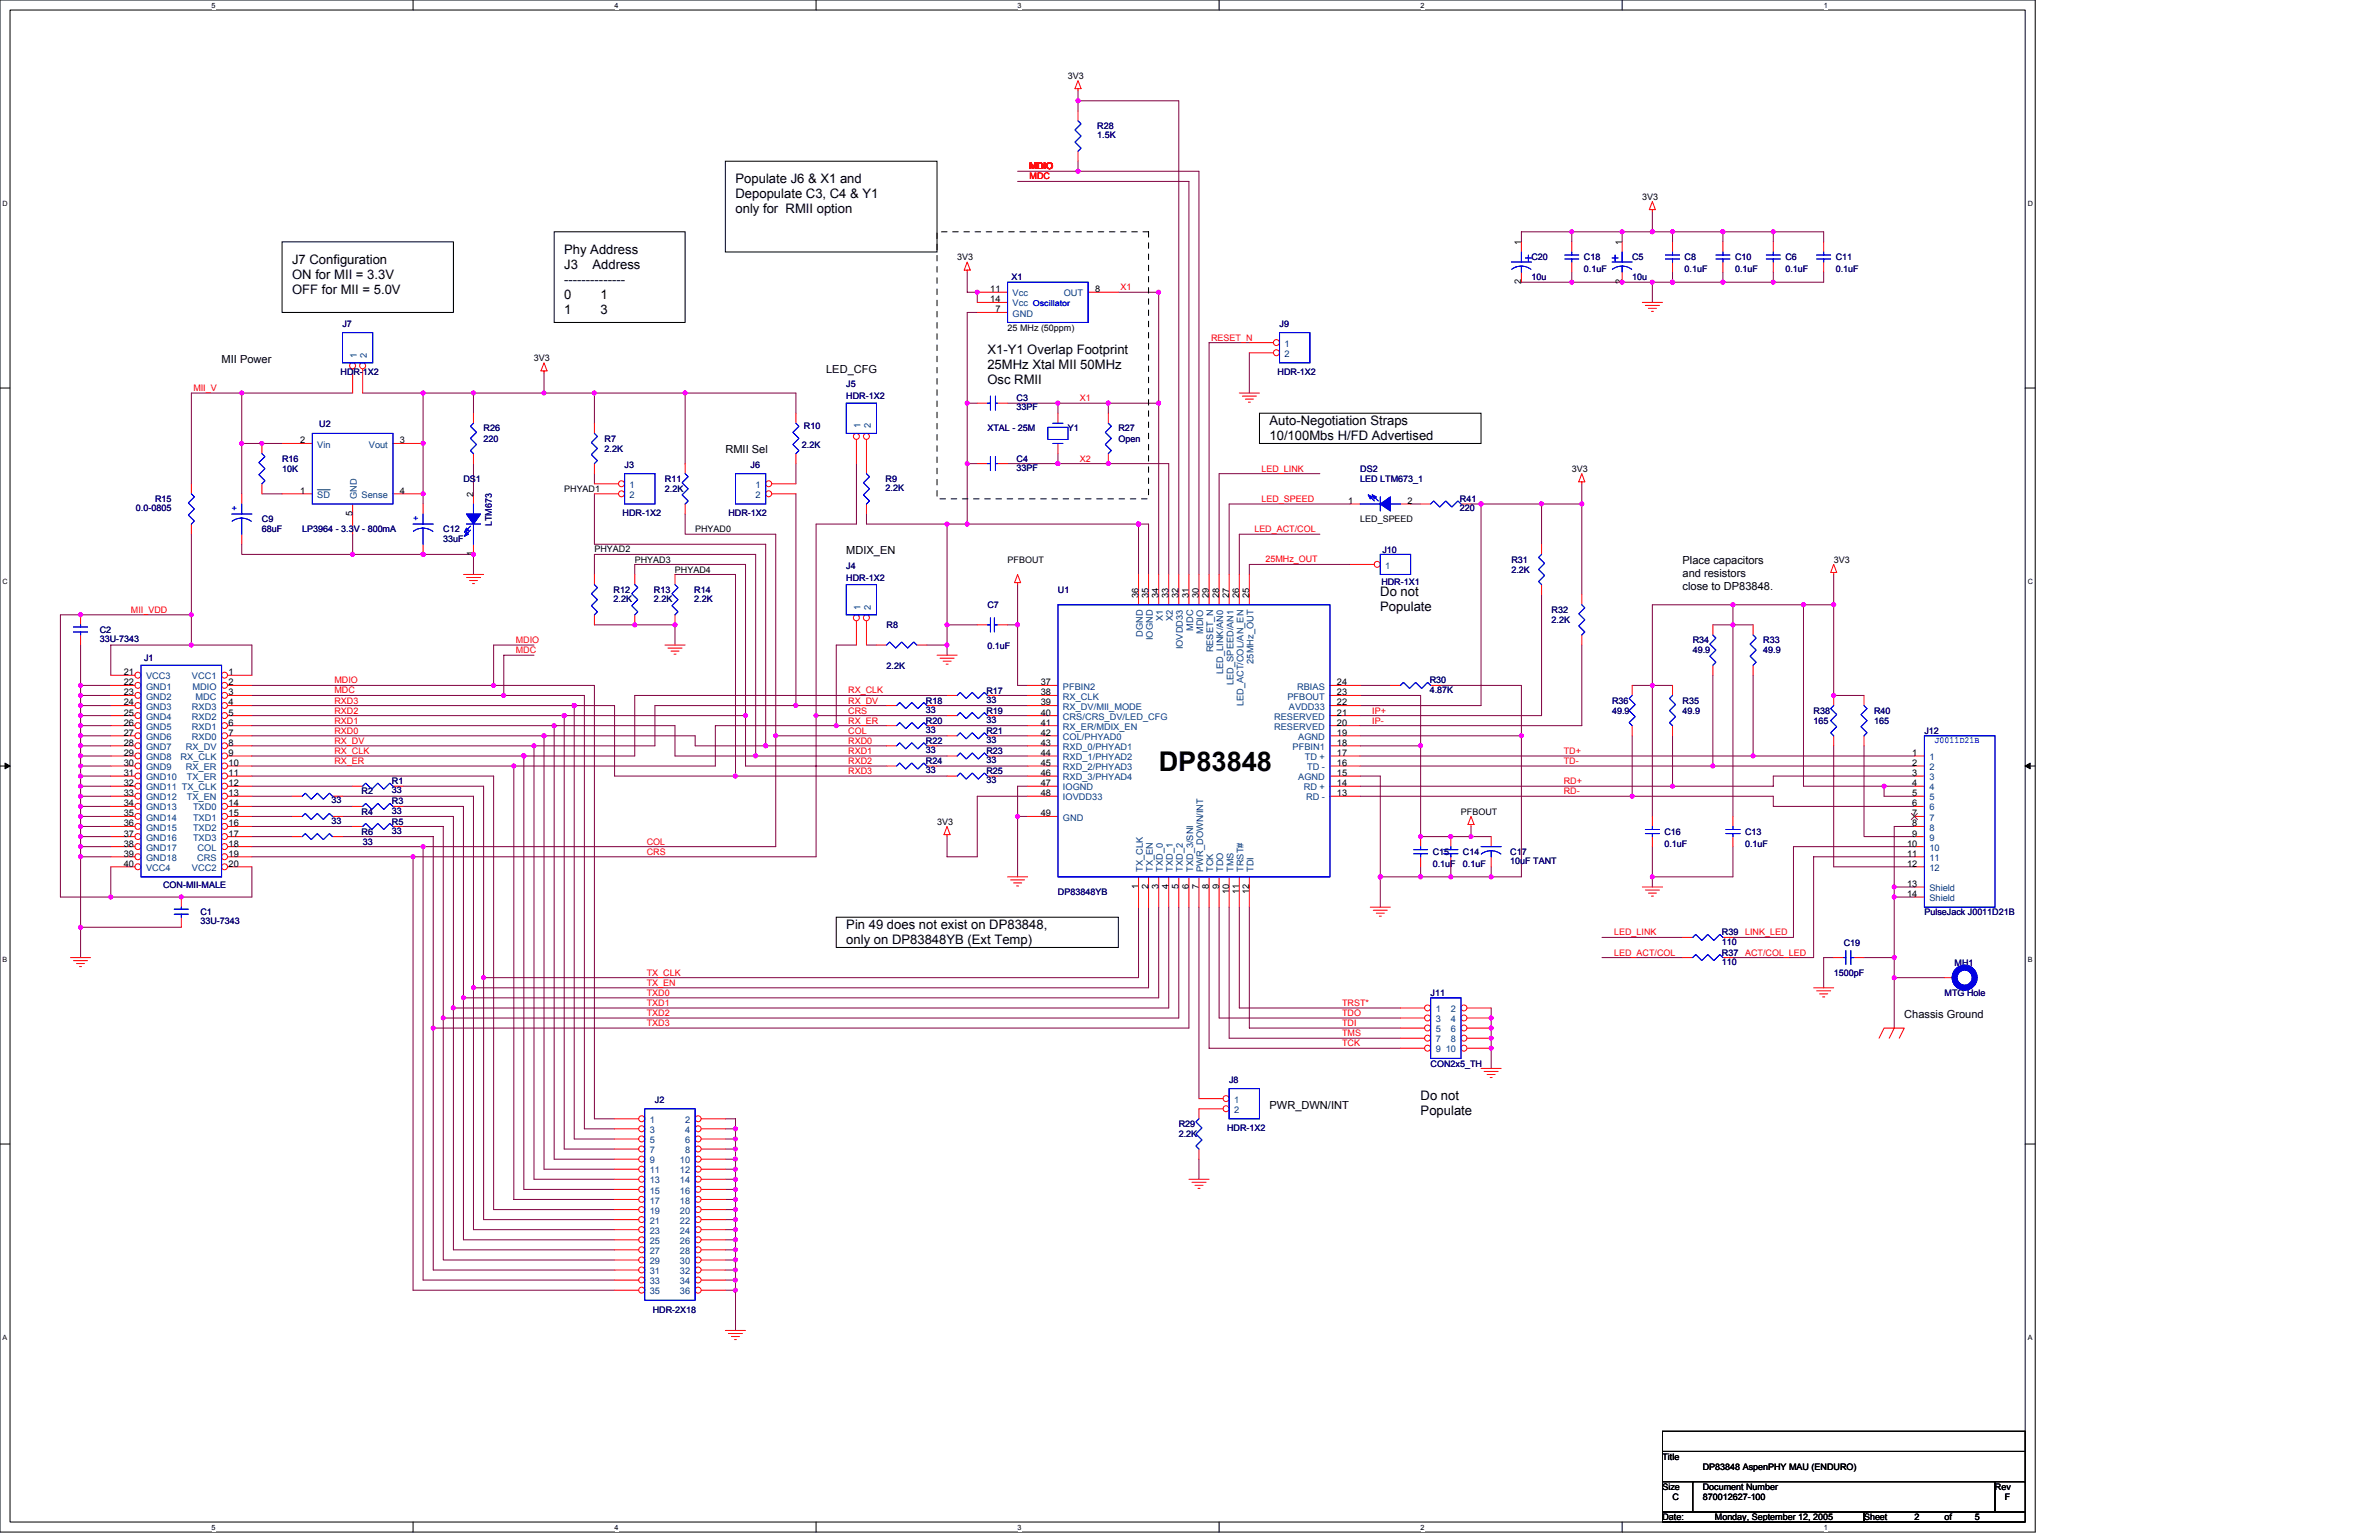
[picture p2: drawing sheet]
<svg xmlns="http://www.w3.org/2000/svg" width="432mm" height="279mm" viewBox="0 0 432 279" stroke-linecap="round" stroke-linejoin="round" font-family="sans-serif">
<defs><g id="words">
<text font-size="4.9" x="210.3" y="139.9">DP83848</text>
<g font-size="2.4">
<text x="133.5" y="33.2">Populate J6 &amp; X1 and</text>
<text x="133.5" y="35.9">Depopulate C3, C4 &amp; Y1</text>
<text x="133.5" y="38.7">only for RMII option</text>
<text x="53" y="47.8">J7 Configuration</text>
<text x="102.4" y="46">Phy Address</text>
<text x="53" y="50.6">ON for MII = 3.3V</text>
<text x="53" y="53.3">OFF for MII = 5.0V</text>
<text x="102.4" y="48.7">J3</text>
<text x="102.4" y="51.5">--------------</text>
<text x="107.5" y="48.7">Address</text>
<text x="102.4" y="54.2">0</text>
<text x="102.4" y="56.9">1</text>
<text x="109" y="54.2">1</text>
<text x="109" y="56.9">3</text>
<text x="179.2" y="64.3">X1-Y1 Overlap Footprint</text>
<text x="179.2" y="67">25MHz Xtal MII 50MHz</text>
<text x="179.2" y="69.7">Osc RMII</text>
<text x="230.4" y="77.1">Auto-Negotiation Straps</text>
<text x="230.4" y="79.8">10/100Mbs H/FD Advertised</text>
<text x="250.5" y="108.2">Do not</text>
<text x="250.5" y="110.9">Populate</text>
<text x="153.6" y="168.5">Pin 49 does not exist on DP83848,</text>
<text x="153.6" y="171.3">only on DP83848YB (Ext Temp)</text>
<text x="257.9" y="199.6">Do not</text>
<text x="257.9" y="202.4">Populate</text>
</g>
<g font-size="2">
<text x="40.2" y="65.8">MII Power</text>
<text x="149.9" y="67.6">LED_CFG</text>
<text x="131.7" y="82.3">RMII Sel</text>
<text x="153.6" y="100.5">MDIX_EN</text>
<text x="305.4" y="102.4">Place capacitors</text>
<text x="305.4" y="104.7">and resistors</text>
<text x="305.4" y="107">close to DP83848.</text>
<text x="345.6" y="184.7">Chassis Ground</text>
<text x="230.4" y="201.1">PWR_DWN/INT</text>
</g>
<g font-size="1.7">
<text x="276.1" y="44.4" transform="rotate(-90 276.1 44.4)">1</text>
<text x="294.4" y="44.4" transform="rotate(-90 294.4 44.4)">1</text>
<text x="179.7" y="53">11</text>
<text x="198.8" y="53">8</text>
<text x="276.1" y="51.6" transform="rotate(-90 276.1 51.6)">2</text>
<text x="294.4" y="51.6" transform="rotate(-90 294.4 51.6)">2</text>
<text x="179.7" y="54.8">14</text>
<text x="180.7" y="56.7">7</text>
<text x="54.5" y="80.4">2</text>
<text x="72.6" y="80.4">3</text>
<text x="54.5" y="89.6">1</text>
<text x="72.6" y="89.6">4</text>
<text x="64" y="93.6" transform="rotate(-90 64 93.6)">5</text>
<text x="85.9" y="90.2" transform="rotate(-90 85.9 90.2)">2</text>
<text x="244.7" y="91.4">1</text>
<text x="255.5" y="91.4">2</text>
<text x="85.9" y="100.9" transform="rotate(-90 85.9 100.9)">1</text>
<text x="206.6" y="108.5" transform="rotate(-90 206.6 108.5)">36</text>
<text x="208.4" y="108.5" transform="rotate(-90 208.4 108.5)">35</text>
<text x="210.3" y="108.5" transform="rotate(-90 210.3 108.5)">34</text>
<text x="212.1" y="108.5" transform="rotate(-90 212.1 108.5)">33</text>
<text x="213.9" y="108.5" transform="rotate(-90 213.9 108.5)">32</text>
<text x="215.8" y="108.5" transform="rotate(-90 215.8 108.5)">31</text>
<text x="217.6" y="108.5" transform="rotate(-90 217.6 108.5)">30</text>
<text x="219.4" y="108.5" transform="rotate(-90 219.4 108.5)">29</text>
<text x="221.3" y="108.5" transform="rotate(-90 221.3 108.5)">28</text>
<text x="223.1" y="108.5" transform="rotate(-90 223.1 108.5)">27</text>
<text x="224.9" y="108.5" transform="rotate(-90 224.9 108.5)">26</text>
<text x="226.7" y="108.5" transform="rotate(-90 226.7 108.5)">25</text>
<text x="22.5" y="122.5">21</text>
<text x="22.5" y="124.3">22</text>
<text x="41.5" y="124.3">2</text>
<text x="41.5" y="122.5">1</text>
<text x="188.9" y="124.3">37</text>
<text x="242.7" y="124.3">24</text>
<text x="22.5" y="126.2">23</text>
<text x="22.5" y="128">24</text>
<text x="22.5" y="129.8">25</text>
<text x="22.5" y="131.6">26</text>
<text x="41.5" y="126.2">3</text>
<text x="41.5" y="128">4</text>
<text x="41.5" y="129.8">5</text>
<text x="41.5" y="131.6">6</text>
<text x="188.9" y="126.2">38</text>
<text x="188.9" y="128">39</text>
<text x="188.9" y="129.8">40</text>
<text x="188.9" y="131.6">41</text>
<text x="242.7" y="131.6">20</text>
<text x="242.7" y="129.8">21</text>
<text x="242.7" y="126.2">23</text>
<text x="242.7" y="128">22</text>
<text x="22.5" y="133.5">27</text>
<text x="22.5" y="135.3">28</text>
<text x="22.5" y="137.1">29</text>
<text x="41.5" y="135.3">8</text>
<text x="41.5" y="133.5">7</text>
<text x="41.5" y="137.1">9</text>
<text x="188.9" y="133.5">42</text>
<text x="188.9" y="135.3">43</text>
<text x="188.9" y="137.1">44</text>
<text x="242.7" y="137.1">17</text>
<text x="242.7" y="133.5">19</text>
<text x="242.7" y="135.3">18</text>
<text x="347.1" y="137.1">1</text>
<text x="22.5" y="139">30</text>
<text x="22.5" y="140.8">31</text>
<text x="22.5" y="142.6">32</text>
<text x="41.5" y="139">10</text>
<text x="41.5" y="140.8">11</text>
<text x="41.5" y="142.6">12</text>
<text x="188.9" y="139">45</text>
<text x="188.9" y="140.8">46</text>
<text x="188.9" y="142.6">47</text>
<text x="242.7" y="142.6">14</text>
<text x="242.7" y="140.8">15</text>
<text x="242.7" y="139">16</text>
<text x="347.1" y="139">2</text>
<text x="347.1" y="140.8">3</text>
<text x="347.1" y="142.6">4</text>
<text x="22.5" y="144.4">33</text>
<text x="22.5" y="146.3">34</text>
<text x="22.5" y="148.1">35</text>
<text x="22.5" y="149.9">36</text>
<text x="41.5" y="144.4">13</text>
<text x="41.5" y="146.3">14</text>
<text x="41.5" y="148.1">15</text>
<text x="41.5" y="149.9">16</text>
<text x="188.9" y="144.4">48</text>
<text x="188.9" y="148.1">49</text>
<text x="242.7" y="144.4">13</text>
<text x="347.1" y="144.4">5</text>
<text x="347.1" y="146.3">6</text>
<text x="347.1" y="148.1">7</text>
<text x="347.1" y="149.9">8</text>
<text x="22.5" y="151.8">37</text>
<text x="22.5" y="153.6">38</text>
<text x="22.5" y="155.4">39</text>
<text x="41.5" y="153.6">18</text>
<text x="41.5" y="151.8">17</text>
<text x="41.5" y="155.4">19</text>
<text x="346.2" y="153.6">10</text>
<text x="346.2" y="155.4">11</text>
<text x="347.1" y="151.8">9</text>
<text x="22.5" y="157.2">40</text>
<text x="41.5" y="157.2">20</text>
<text x="206.6" y="161.3" transform="rotate(-90 206.6 161.3)">1</text>
<text x="208.4" y="161.3" transform="rotate(-90 208.4 161.3)">2</text>
<text x="210.3" y="161.3" transform="rotate(-90 210.3 161.3)">3</text>
<text x="212.1" y="161.3" transform="rotate(-90 212.1 161.3)">4</text>
<text x="213.9" y="161.3" transform="rotate(-90 213.9 161.3)">5</text>
<text x="215.8" y="161.3" transform="rotate(-90 215.8 161.3)">6</text>
<text x="217.6" y="161.3" transform="rotate(-90 217.6 161.3)">7</text>
<text x="219.4" y="161.3" transform="rotate(-90 219.4 161.3)">8</text>
<text x="221.3" y="161.3" transform="rotate(-90 221.3 161.3)">9</text>
<text x="346.2" y="157.2">12</text>
<text x="346.2" y="160.9">13</text>
<text x="223.1" y="162.2" transform="rotate(-90 223.1 162.2)">10</text>
<text x="224.9" y="162.2" transform="rotate(-90 224.9 162.2)">11</text>
<text x="226.7" y="162.2" transform="rotate(-90 226.7 162.2)">12</text>
<text x="346.2" y="162.7">14</text>
</g>
<g font-size="1.7" fill="#004080">
<text x="183.8" y="53.8">Vcc</text>
<text x="193.1" y="53.8">OUT</text>
<text x="183.8" y="57.4">GND</text>
<text x="183.8" y="55.6">Vcc</text>
<text x="64.8" y="64.9" transform="rotate(-90 64.8 64.9)">1</text>
<text x="66.6" y="64.9" transform="rotate(-90 66.6 64.9)">2</text>
<text x="233.2" y="62.9">1</text>
<text x="233.2" y="64.7">2</text>
<text x="156.2" y="77.7" transform="rotate(-90 156.2 77.7)">1</text>
<text x="158" y="77.7" transform="rotate(-90 158 77.7)">2</text>
<text x="57.6" y="81.2">Vin</text>
<text x="67" y="81.2">Vout</text>
<text x="114.3" y="88.5">1</text>
<text x="137.1" y="88.5">1</text>
<text x="57.6" y="90.3">SD</text>
<text x="64.8" y="90.5" transform="rotate(-90 64.8 90.5)">GND</text>
<text x="65.6" y="90.3">Sense</text>
<text x="114.3" y="90.3">2</text>
<text x="137.1" y="90.3">2</text>
<text x="251.4" y="103.1">1</text>
<text x="156.2" y="110.6" transform="rotate(-90 156.2 110.6)">1</text>
<text x="158" y="110.6" transform="rotate(-90 158 110.6)">2</text>
<text x="211.1" y="112.7" transform="rotate(-90 211.1 112.7)">X1</text>
<text x="212.9" y="112.7" transform="rotate(-90 212.9 112.7)">X2</text>
<text x="207.4" y="115.6" transform="rotate(-90 207.4 115.6)">DGND</text>
<text x="209.2" y="116.1" transform="rotate(-90 209.2 116.1)">IOGND</text>
<text x="214.7" y="117.8" transform="rotate(-90 214.7 117.8)">IOVDD33</text>
<text x="216.6" y="114.4" transform="rotate(-90 216.6 114.4)">MDC</text>
<text x="218.4" y="115" transform="rotate(-90 218.4 115)">MDIO</text>
<text x="220.2" y="118.4" transform="rotate(-90 220.2 118.4)">RESET_N</text>
<text x="26.5" y="123.3">VCC3</text>
<text x="26.5" y="125.1">GND1</text>
<text x="34.8" y="123.3">VCC1</text>
<text x="34.9" y="125.1">MDIO</text>
<text x="192.9" y="125.1">PFBIN2</text>
<text x="222" y="122.3" transform="rotate(-90 222 122.3)">LED_LINK/AN0</text>
<text x="223.9" y="124.2" transform="rotate(-90 223.9 124.2)">LED_SPEED/AN1</text>
<text x="227.5" y="120.4" transform="rotate(-90 227.5 120.4)">25MHz_OUT</text>
<text x="235.4" y="125.1">RBIAS</text>
<text x="26.5" y="126.9">GND2</text>
<text x="26.5" y="128.8">GND3</text>
<text x="26.5" y="130.6">GND4</text>
<text x="34.8" y="128.8">RXD3</text>
<text x="34.8" y="130.6">RXD2</text>
<text x="35.5" y="126.9">MDC</text>
<text x="192.9" y="126.9">RX_CLK</text>
<text x="192.9" y="128.8">RX_DV/MII_MODE</text>
<text x="192.9" y="130.6">CRS/CRS_DV/LED_CFG</text>
<text x="225.7" y="128.1" transform="rotate(-90 225.7 128.1)">LED_ACT/COL/AN_EN</text>
<text x="231.2" y="130.6">RESERVED</text>
<text x="233.7" y="126.9">PFBOUT</text>
<text x="234" y="128.8">AVDD33</text>
<text x="26.5" y="132.4">GND5</text>
<text x="26.5" y="134.2">GND6</text>
<text x="26.5" y="136.1">GND7</text>
<text x="26.5" y="137.9">GND8</text>
<text x="32.8" y="137.9">RX_CLK</text>
<text x="33.7" y="136.1">RX_DV</text>
<text x="34.8" y="132.4">RXD1</text>
<text x="34.8" y="134.2">RXD0</text>
<text x="192.9" y="132.4">RX_ER/MDIX_EN</text>
<text x="192.9" y="134.2">COL/PHYAD0</text>
<text x="192.9" y="136.1">RXD_0/PHYAD1</text>
<text x="192.9" y="137.9">RXD_1/PHYAD2</text>
<text x="231.2" y="132.4">RESERVED</text>
<text x="234.6" y="136.1">PFBIN1</text>
<text x="235.6" y="134.2">AGND</text>
<text x="236.8" y="137.9">TD +</text>
<text x="350.2" y="137.9">1</text>
<text x="26.5" y="139.7">GND9</text>
<text x="26.5" y="141.5">GND10</text>
<text x="26.5" y="143.4">GND11 TX_CLK</text>
<text x="33.7" y="139.7">RX_ER</text>
<text x="33.9" y="141.5">TX_ER</text>
<text x="192.9" y="139.7">RXD_2/PHYAD3</text>
<text x="192.9" y="141.5">RXD_3/PHYAD4</text>
<text x="192.9" y="143.4">IOGND</text>
<text x="235.6" y="141.5">AGND</text>
<text x="236.6" y="143.4">RD +</text>
<text x="237.2" y="139.7">TD -</text>
<text x="350.2" y="139.7">2</text>
<text x="350.2" y="141.5">3</text>
<text x="350.2" y="143.4">4</text>
<text x="26.5" y="145.2">GND12</text>
<text x="26.5" y="147">GND13</text>
<text x="26.5" y="148.9">GND14</text>
<text x="33.9" y="145.2">TX_EN</text>
<text x="35" y="147">TXD0</text>
<text x="35" y="148.9">TXD1</text>
<text x="192.9" y="145.2">IOVDD33</text>
<text x="192.9" y="148.9">GND</text>
<text x="237" y="145.2">RD -</text>
<text x="350.2" y="145.2">5</text>
<text x="350.2" y="147">6</text>
<text x="350.2" y="148.9">7</text>
<text x="26.5" y="150.7">GND15</text>
<text x="26.5" y="152.5">GND16</text>
<text x="26.5" y="154.3">GND17</text>
<text x="35" y="150.7">TXD2</text>
<text x="35" y="152.5">TXD3</text>
<text x="35.9" y="154.3">COL</text>
<text x="350.2" y="150.7">8</text>
<text x="350.2" y="152.5">9</text>
<text x="350.2" y="154.3">10</text>
<text x="26.5" y="156.2">GND18</text>
<text x="26.5" y="158">VCC4</text>
<text x="34.8" y="158">VCC2</text>
<text x="35.8" y="156.2">CRS</text>
<text x="207.4" y="158.2" transform="rotate(-90 207.4 158.2)">TX_CLK</text>
<text x="209.2" y="158.2" transform="rotate(-90 209.2 158.2)">TX_EN</text>
<text x="211.1" y="158.2" transform="rotate(-90 211.1 158.2)">TXD_0</text>
<text x="212.9" y="158.2" transform="rotate(-90 212.9 158.2)">TXD_1</text>
<text x="214.7" y="158.2" transform="rotate(-90 214.7 158.2)">TXD_2</text>
<text x="216.6" y="158.2" transform="rotate(-90 216.6 158.2)">TXD_3/SNI</text>
<text x="218.4" y="158.2" transform="rotate(-90 218.4 158.2)">PWR_DOWN/INT</text>
<text x="220.2" y="158.2" transform="rotate(-90 220.2 158.2)">TCK</text>
<text x="222" y="158.2" transform="rotate(-90 222 158.2)">TDO</text>
<text x="223.9" y="158.2" transform="rotate(-90 223.9 158.2)">TMS</text>
<text x="225.7" y="158.2" transform="rotate(-90 225.7 158.2)">TRST#</text>
<text x="227.5" y="158.2" transform="rotate(-90 227.5 158.2)">TDI</text>
<text x="350.2" y="156.2">11</text>
<text x="350.2" y="158">12</text>
<text x="350.2" y="161.7">Shield</text>
<text x="350.2" y="163.5">Shield</text>
<text x="260.6" y="183.6">1</text>
<text x="260.6" y="185.4">3</text>
<text x="263.3" y="183.6">2</text>
<text x="263.3" y="185.4">4</text>
<text x="260.6" y="187.3">5</text>
<text x="260.6" y="189.1">7</text>
<text x="260.6" y="190.9">9</text>
<text x="262.4" y="190.9">10</text>
<text x="263.3" y="187.3">6</text>
<text x="263.3" y="189.1">8</text>
<text x="117.9" y="203.7">1</text>
<text x="124.3" y="203.7">2</text>
<text x="224" y="200.1">1</text>
<text x="224" y="201.9">2</text>
<text x="117.9" y="205.5">3</text>
<text x="117.9" y="207.4">5</text>
<text x="117.9" y="209.2">7</text>
<text x="124.3" y="205.5">4</text>
<text x="124.3" y="207.4">6</text>
<text x="124.3" y="209.2">8</text>
<text x="117.9" y="211.1">9</text>
<text x="117.9" y="212.9">11</text>
<text x="117.9" y="214.7">13</text>
<text x="123.4" y="211.1">10</text>
<text x="123.4" y="212.9">12</text>
<text x="123.4" y="214.7">14</text>
<text x="117.9" y="216.5">15</text>
<text x="117.9" y="218.4">17</text>
<text x="117.9" y="220.2">19</text>
<text x="123.4" y="216.5">16</text>
<text x="123.4" y="218.4">18</text>
<text x="123.4" y="220.2">20</text>
<text x="117.9" y="222">21</text>
<text x="117.9" y="223.8">23</text>
<text x="117.9" y="225.7">25</text>
<text x="117.9" y="227.5">27</text>
<text x="123.4" y="222">22</text>
<text x="123.4" y="223.8">24</text>
<text x="123.4" y="225.7">26</text>
<text x="123.4" y="227.5">28</text>
<text x="117.9" y="229.3">29</text>
<text x="117.9" y="231.2">31</text>
<text x="117.9" y="233">33</text>
<text x="123.4" y="229.3">30</text>
<text x="123.4" y="231.2">32</text>
<text x="123.4" y="233">34</text>
<text x="117.9" y="234.8">35</text>
<text x="123.4" y="234.8">36</text>
</g>
<g font-size="1.6">
<text x="193.8" y="14.3">3V3</text>
<text x="298.1" y="36.2">3V3</text>
<text x="173.7" y="47.2">3V3</text>
<text x="182.9" y="60">25 MHz (50ppm)</text>
<text x="96.9" y="65.5">3V3</text>
<text x="102.4" y="89.3">PHYAD1</text>
<text x="285.3" y="85.6">3V3</text>
<text x="246.9" y="94.7">LED_SPEED</text>
<text x="107.9" y="100.2">PHYAD2</text>
<text x="126.2" y="96.6">PHYAD0</text>
<text x="115.2" y="102.1">PHYAD3</text>
<text x="122.5" y="103.9">PHYAD4</text>
<text x="182.9" y="102.1">PFBOUT</text>
<text x="332.8" y="102.1">3V3</text>
<text x="170.1" y="149.6">3V3</text>
<text x="265.2" y="147.8">PFBOUT</text>
<text x="301.8" y="264.8">Title</text>
<text x="309.1" y="266.7">DP83848 AspenPHY MAU (ENDURO)</text>
<text x="301.8" y="270.3">Size</text>
<text x="301.8" y="275.8">Date:</text>
<text x="303.6" y="272.1">C</text>
<text x="309.1" y="270.3">Document Number</text>
<text x="309.1" y="272.1">870012627-100</text>
<text x="311.3" y="275.8">Monday, September 12, 2005</text>
<text x="338.3" y="275.8">Sheet</text>
<text x="347.5" y="275.8">2</text>
<text x="353" y="275.8">of</text>
<text x="358.4" y="275.8">5</text>
<text x="362.1" y="270.3">Rev</text>
<text x="363.9" y="272.1">F</text>
</g>
<g font-size="1.6" fill="#000080">
<text x="199.2" y="23.4">R28</text>
<text x="199.2" y="25.1">1.5K</text>
<text x="278" y="47.2">C20</text>
<text x="287.5" y="47.2">C18</text>
<text x="296.2" y="47.2">C5</text>
<text x="305.8" y="47.2">C8</text>
<text x="314.9" y="47.2">C10</text>
<text x="324.1" y="47.2">C6</text>
<text x="333.2" y="47.2">C11</text>
<text x="183.6" y="50.8">X1</text>
<text x="278" y="50.8">10u</text>
<text x="287.5" y="49.4">0.1uF</text>
<text x="296.2" y="50.8">10u</text>
<text x="305.8" y="49.4">0.1uF</text>
<text x="314.9" y="49.4">0.1uF</text>
<text x="324.1" y="49.4">0.1uF</text>
<text x="333.2" y="49.4">0.1uF</text>
<text x="62.2" y="59.3">J7</text>
<text x="232.2" y="59.3">J9</text>
<text x="61.8" y="68.1">HDR-1X2</text>
<text x="153.6" y="70.2">J5</text>
<text x="231.9" y="68.1">HDR-1X2</text>
<text x="58" y="77.6">U2</text>
<text x="145.9" y="77.9">R10</text>
<text x="153.6" y="72.4">HDR-1X2</text>
<text x="184.5" y="72.8">C3</text>
<text x="184.5" y="74.4">33PF</text>
<text x="51.2" y="83.8">R16</text>
<text x="87.8" y="78.3">R26</text>
<text x="87.8" y="80.1">220</text>
<text x="109.7" y="80.1">R7</text>
<text x="109.7" y="81.9">2.2K</text>
<text x="145.6" y="81.2">2.2K</text>
<text x="179.2" y="78.3">XTAL - 25M</text>
<text x="184.5" y="83.8">C4</text>
<text x="193.8" y="78.3">Y1</text>
<text x="203" y="78.3">R27</text>
<text x="203" y="80.1">Open</text>
<text x="51.2" y="85.6">10K</text>
<text x="84.1" y="87.4">DS1</text>
<text x="113.4" y="84.9">J3</text>
<text x="120.7" y="87.4">R11</text>
<text x="120.7" y="89.3">2.2K</text>
<text x="136.2" y="84.9">J6</text>
<text x="160.7" y="87.4">R9</text>
<text x="160.7" y="89.1">2.2K</text>
<text x="184.5" y="85.4">33PF</text>
<text x="246.9" y="85.6">DS2</text>
<text x="246.9" y="87.4">LED LTM673_1</text>
<text x="24.7" y="92.7">0.0-0805</text>
<text x="28.2" y="91.1">R15</text>
<text x="47.5" y="94.7">C9</text>
<text x="89.3" y="95.5" transform="rotate(-90 89.3 95.5)">LTM673</text>
<text x="113" y="93.6">HDR-1X2</text>
<text x="132.2" y="93.6">HDR-1X2</text>
<text x="265" y="91.1">R41</text>
<text x="265" y="92.7">220</text>
<text x="47.5" y="96.6">68uF</text>
<text x="54.9" y="96.6">LP3964 - 3.3V - 800mA</text>
<text x="80.5" y="96.6">C12</text>
<text x="80.5" y="98.4">33uF</text>
<text x="250.9" y="100.4">J10</text>
<text x="111.4" y="107.5">R12</text>
<text x="118.7" y="107.5">R13</text>
<text x="126" y="107.5">R14</text>
<text x="153.6" y="103.1">J4</text>
<text x="153.6" y="105.3">HDR-1X2</text>
<text x="192" y="107.5">U1</text>
<text x="250.7" y="106.1">HDR-1X1</text>
<text x="274.3" y="102.1">R31</text>
<text x="274.3" y="103.9">2.2K</text>
<text x="111.4" y="109.2">2.2K</text>
<text x="118.7" y="109.2">2.2K</text>
<text x="126" y="109.2">2.2K</text>
<text x="160.9" y="113.9">R8</text>
<text x="179.2" y="110.3">C7</text>
<text x="281.6" y="111.2">R32</text>
<text x="281.6" y="113">2.2K</text>
<text x="18.1" y="114.9">C2</text>
<text x="18.1" y="116.5">33U-7343</text>
<text x="26.1" y="120">J1</text>
<text x="179.2" y="117.8">0.1uF</text>
<text x="307.2" y="116.7">R34</text>
<text x="307.2" y="118.5">49.9</text>
<text x="320" y="116.7">R33</text>
<text x="320" y="118.5">49.9</text>
<text x="160.9" y="121.4">2.2K</text>
<text x="179" y="125.8">R17</text>
<text x="259.5" y="124">R30</text>
<text x="259.5" y="125.6">4.87K</text>
<text x="168.1" y="127.7">R18</text>
<text x="168.1" y="129.3">33</text>
<text x="168.1" y="131.3">R20</text>
<text x="179" y="129.5">R19</text>
<text x="179" y="131.1">33</text>
<text x="179" y="127.5">33</text>
<text x="292.6" y="127.7">R36</text>
<text x="292.6" y="129.5">49.9</text>
<text x="305.4" y="127.7">R35</text>
<text x="305.4" y="129.5">49.9</text>
<text x="329.2" y="129.5">R38</text>
<text x="329.2" y="131.3">165</text>
<text x="340.1" y="129.5">R40</text>
<text x="340.1" y="131.3">165</text>
<text x="168.1" y="133">33</text>
<text x="168.1" y="135">R22</text>
<text x="168.1" y="136.6">33</text>
<text x="179" y="133.1">R21</text>
<text x="179" y="134.8">33</text>
<text x="179" y="136.8">R23</text>
<text x="349.3" y="133.1">J12</text>
<text x="71.1" y="142.3">R1</text>
<text x="71.1" y="143.9">33</text>
<text x="168.1" y="138.6">R24</text>
<text x="168.1" y="140.3">33</text>
<text x="179" y="140.5">R25</text>
<text x="179" y="142.1">33</text>
<text x="179" y="138.5">33</text>
<text x="60.2" y="149.4">33</text>
<text x="60.2" y="145.8">33</text>
<text x="65.6" y="147.8">R4</text>
<text x="65.6" y="144.1">R2</text>
<text x="71.1" y="149.6">R5</text>
<text x="71.1" y="145.9">R3</text>
<text x="71.1" y="147.6">33</text>
<text x="65.6" y="151.4">R6</text>
<text x="65.8" y="153.3">33</text>
<text x="71.1" y="151.3">33</text>
<text x="260.1" y="155.1">C15</text>
<text x="265.5" y="155.1">C14</text>
<text x="274.1" y="155.1">C17</text>
<text x="302.1" y="151.4">C16</text>
<text x="302.1" y="153.6">0.1uF</text>
<text x="316.7" y="151.4">C13</text>
<text x="316.7" y="153.6">0.1uF</text>
<text x="29.6" y="161.1">CON-MII-MALE</text>
<text x="260.1" y="157.3">0.1uF</text>
<text x="265.5" y="157.3">0.1uF</text>
<text x="274.1" y="156.7">10uF TANT</text>
<text x="36.4" y="166.1">C1</text>
<text x="36.4" y="167.7">33U-7343</text>
<text x="192" y="162.4">DP83848YB</text>
<text x="349.3" y="166.1">PulseJack J0011D21B</text>
<text x="312.5" y="173.4">R37</text>
<text x="312.5" y="169.7">R39</text>
<text x="312.5" y="171.4">110</text>
<text x="334.7" y="171.6">C19</text>
<text x="312.5" y="175">110</text>
<text x="332.8" y="177">1500pF</text>
<text x="354.8" y="175.2">MH1</text>
<text x="259.7" y="180.7">J11</text>
<text x="353" y="180.7">MTG Hole</text>
<text x="223.1" y="196.4">J8</text>
<text x="259.7" y="193.5">CON2x5_TH</text>
<text x="118.9" y="200.1">J2</text>
<text x="214" y="204.5">R29</text>
<text x="214" y="206.3">2.2K</text>
<text x="222.7" y="205.2">HDR-1X2</text>
<text x="118.5" y="238.1">HDR-2X18</text>
</g>
<g font-size="1.6" fill="#f00">
<text x="186.9" y="32.6">MDC</text>
<text x="186.9" y="30.7">MDIO</text>
<text x="203.3" y="52.7">X1</text>
<text x="219.8" y="61.8">RESET_N</text>
<text x="35.1" y="71">MII_V</text>
<text x="196" y="72.8">X1</text>
<text x="196" y="83.8">X2</text>
<text x="229" y="85.6">LED_LINK</text>
<text x="229" y="91.1">LED_SPEED</text>
<text x="227.7" y="96.6">LED_ACT/COL</text>
<text x="229.7" y="102">25MHz_OUT</text>
<text x="23.8" y="111.2">MII_VDD</text>
<text x="93.6" y="116.7">MDIO</text>
<text x="93.6" y="118.5">MDC</text>
<text x="60.7" y="125.8">MDC</text>
<text x="60.7" y="124">MDIO</text>
<text x="154" y="125.8">RX_CLK</text>
<text x="60.7" y="129.5">RXD2</text>
<text x="60.7" y="127.7">RXD3</text>
<text x="60.7" y="131.3">RXD1</text>
<text x="154" y="127.7">RX_DV</text>
<text x="154" y="129.5">CRS</text>
<text x="154" y="131.3">RX_ER</text>
<text x="249.1" y="129.5">IP+</text>
<text x="249.1" y="131.3">IP-</text>
<text x="60.7" y="136.8">RX_CLK</text>
<text x="60.7" y="133.1">RXD0</text>
<text x="60.7" y="135">RX_DV</text>
<text x="154" y="133.1">COL</text>
<text x="154" y="135">RXD0</text>
<text x="154" y="136.8">RXD1</text>
<text x="283.8" y="136.8">TD+</text>
<text x="60.7" y="138.6">RX_ER</text>
<text x="154" y="140.4">RXD3</text>
<text x="154" y="138.6">RXD2</text>
<text x="283.8" y="138.6">TD-</text>
<text x="283.8" y="142.3">RD+</text>
<text x="283.8" y="144.1">RD-</text>
<text x="117.4" y="153.2">COL</text>
<text x="117.4" y="155.1">CRS</text>
<text x="293" y="173.4">LED_ACT/COL</text>
<text x="293" y="169.7">LED_LINK</text>
<text x="316.7" y="173.4">ACT/COL_LED</text>
<text x="316.7" y="169.7">LINK_LED</text>
<text x="117.4" y="178.9">TX_EN</text>
<text x="117.4" y="177">TX_CLK</text>
<text x="117.4" y="180.7">TXD0</text>
<text x="117.4" y="182.5">TXD1</text>
<text x="117.4" y="184.3">TXD2</text>
<text x="243.6" y="182.5">TRST*</text>
<text x="243.6" y="184.3">TDO</text>
<text x="117.4" y="186.2">TXD3</text>
<text x="243.6" y="189.8">TCK</text>
<text x="243.6" y="188">TMS</text>
<text x="243.6" y="186.2">TDI</text>
</g>
<text font-size="1.6" fill="#00f" x="351.1" y="134.8">J0011D21B</text>
<g font-size="1.5" fill="#00f">
<text x="187.5" y="55.4">Oscillator</text>
<text x="42.1" y="92.8">+</text>
<text x="75" y="94.6">+</text>
</g>
<g font-size="1.3">
<text x="38.4" y="1.4">5</text>
<text x="111.5" y="1.4">4</text>
<text x="184.7" y="1.4">3</text>
<text x="257.9" y="1.4">2</text>
<text x="331" y="1.4">1</text>
<text x=".5" y="37.3">D</text>
<text x="368" y="37.3">D</text>
<text x=".5" y="105.9">C</text>
<text x="368" y="105.9">C</text>
<text x=".5" y="174.5">B</text>
<text x="368" y="174.5">B</text>
<text x=".5" y="243">A</text>
<text x="368" y="243">A</text>
<text x="38.4" y="277.5">5</text>
<text x="111.5" y="277.5">4</text>
<text x="184.7" y="277.5">3</text>
<text x="257.9" y="277.5">2</text>
<text x="331" y="277.5">1</text>
</g>
</g></defs>
<path d="M0 0h369.4v278h-369.4zM1.8 1.8h365.8v274.3h-365.8z" fill="none" stroke="#000" stroke-width=".18"/>
<g fill="#fff">
<path d="M38.4 .2h.7v1.5h-.7z"/>
<path d="M38.4 276.3h.7v1.5h-.7z"/>
</g>
<path d="M75 0v1.8M75 276.1v1.9" fill="none" stroke="#000" stroke-width=".18"/>
<g fill="#fff">
<path d="M111.5 .2h.8v1.5h-.8z"/>
<path d="M111.5 276.3h.8v1.5h-.8z"/>
</g>
<path d="M148.1 0v1.8M148.1 276.1v1.9" fill="none" stroke="#000" stroke-width=".18"/>
<g fill="#fff">
<path d="M184.7 .2h.7v1.5h-.7z"/>
<path d="M184.7 276.3h.7v1.5h-.7z"/>
</g>
<path d="M221.3 0v1.8M221.3 276.1v1.9" fill="none" stroke="#000" stroke-width=".18"/>
<g fill="#fff">
<path d="M257.9 .2h.7v1.5h-.7z"/>
<path d="M257.9 276.3h.7v1.5h-.7z"/>
</g>
<path d="M294.4 0v1.8M294.4 276.1v1.9" fill="none" stroke="#000" stroke-width=".18"/>
<g fill="#fff">
<path d="M331 .2h.7v1.5h-.7z"/>
<path d="M331 276.3h.7v1.5h-.7z"/>
<path d="M.5 36.1h.9v1.5h-.9z"/>
<path d="M368 36.1h1v1.5h-1z"/>
<path d="M.5 104.7h.9v1.5h-.9z"/>
<path d="M368 104.7h1v1.5h-1z"/>
</g>
<path d="M0 70.4h1.8M367.6 70.4h1.8" fill="none" stroke="#000" stroke-width=".18"/>
<g fill="#fff">
<path d="M.5 173.3h.8v1.4h-.8z"/>
<path d="M368 173.3h.9v1.4h-.9z"/>
</g>
<path d="M0 139h1.8M367.6 139h1.8" fill="none" stroke="#000" stroke-width=".18"/>
<path d="M.9 138.5l.9 .5-.9 .5zM367.6 139l.9-.5v1z" fill="#000" stroke="#000" stroke-width=".18"/>
<g fill="#fff">
<path d="M.5 241.9h.8v1.4h-.8z"/>
<path d="M368 241.9h.9v1.4h-.9z"/>
</g>
<g fill="none" stroke="#000" stroke-width=".18">
<path d="M131.7 29.3h38.4v16.4h-38.4zM51.2 43.9h31.1v12.8h-31.1zM100.6 42.1h23.8v16.4h-23.8zM228.6 75h40.2v5.5h-40.2zM151.8 166.4h51.2v5.5h-51.2zM0 207.6h1.8M367.6 207.6h1.8M301.8 259.7h65.8v3.6h-65.8zM301.8 263.3h65.8v5.5h-65.8zM301.8 268.8h5.4v5.5h-5.4zM301.8 274.3h36.5v1.8h-36.5zM307.2 268.8h54.9v5.5h-54.9z"/>
<path d="M338.3 274.3h29.3v1.8h-29.3zM362.1 268.8h5.5v5.5h-5.5z"/>
</g>
<g fill="none" stroke="#800040" stroke-width=".18">
<path d="M195.7 18.3h18.3v85.9M195.7 16.4v3.7M184.7 32.9h31.1v71.3M184.7 31.1h32.9v73.1M195.7 29.3v1.8M299.9 38.4v3.7M175.6 49.4v3.6h1.8v1.9M177.4 56.7h-1.8v38.4M203 53h7.3v51.2M276.1 51.2h9.2M285.3 49.4v1.8h45.7v-1.8M285.3 42.1v1.8"/>
<path d="M294.4 42.1v1.8M299.9 42.1h3.7v1.8M299.9 42.1h-23.8v1.8M299.9 51.2v3.7M303.6 49.4v1.8M303.6 42.1h27.4v1.8M312.7 42.1v1.8M312.7 49.4v1.8M321.9 42.1v1.8M321.9 49.4v1.8M43.9 71.3v18.3M64 71.3h-29.3v16.5"/>
<path d="M65.8 71.3h78.7v3.7M76.8 71.3v20.1M85.9 71.3v3.7M98.7 67.6v3.7M107.9 71.3v5.5M124.4 71.3v12.8M175.6 73.2h1.8M182.9 73.2h27.4M192 73.2v1.8M201.2 73.2v1.8M226.8 62.2h-7.3v42M226.8 64v7.3"/>
<path d="M34.7 96.9v20.1M43.9 98.7v1.9h20.1M43.9 80.5h7.3M47.5 89.6h3.7M64 96.9v3.7M85.9 84.1v5.5M107.9 85.9v1.9M107.9 89.6v9.1h31.1v36.6M124.4 93.3v3.6h16.4v56.7h-95.1M144.5 84.1v3.7M144.5 89.6v38.4M155.4 84.1v11h-7.3v60.3h-102.4"/>
<path d="M157.3 93.3v1.8h51.2v9.1M171.9 95.1v23.8M175.6 84.1h1.8M182.9 84.1h29.2v20.1M192 82.3v1.8M206.7 95.1v9.1M239.6 96.9h-14.7v7.3M239.6 85.9h-18.3v18.3M245 91.4h-21.9v12.8M256 91.4h1.9M267 91.4h20.1M268.8 91.4v36.6h-21.9"/>
<path d="M279.8 91.4v7.3M287.1 87.8v20.1M14.6 117v56.7M34.7 111.5h-23.7v51.3h34.7v-5.5M64 100.6h21.9v3.6M96.9 117h-7.3v7.4M96.9 118.9h-5.5v7.3M107.9 113.4h14.6v3.6M107.9 104.2v-3.6h29.3v36.6M115.2 104.2v-1.8h20.1v36.6h25.6M122.5 104.2h11v36.6M155.4 117h-3.6v14.7"/>
<path d="M157.3 117h1.8M168.2 117h3.7M171.9 113.4h5.5M182.9 113.4h1.8M184.7 106.1v18.3h1.8M245 102.4h-18.2v1.8M279.8 107.9v21.9h-32.9M287.1 117v14.7h-40.2M310.9 113.4h7.3M314.5 109.7v38.4M327.3 109.7v32.9h14.7v1.9h5.5M332.8 104.2v22h5.5"/>
<path d="M332.8 109.7h-32.9v38.4M14.6 133.5h5.5M14.6 126.2h5.5M14.6 128h5.5M14.6 124.4h5.5M14.6 137.2h5.5M14.6 131.7h5.5M14.6 129.8h5.5M14.6 139h5.5M14.6 135.3h5.5M20.1 122.5v-5.5h25.6v5.5M45.7 133.5h80.5v1.8h34.7"/>
<path d="M45.7 126.2h60.4v78.6h5.4M45.7 128h65.8v12.8h60.4M45.7 124.4h43.9M45.7 131.7h76.8v5.5h49.4M45.7 129.8h89.6M89.6 124.4h18.3v78.6h3.6M93.3 139v78.6h18.2M95.1 137.2v78.6h16.4M96.9 135.3v78.7h14.6M98.7 133.5v78.6h12.8M100.6 131.7v78.6h10.9M102.4 129.8v78.7h9.1"/>
<path d="M104.2 128v78.7h7.3M140.8 133.5h31.1M148.1 129.8h23.8M160.9 128h-42v7.3h-73.2M160.9 131.7h-31.1v7.3h-84.1M170.1 128h16.4M170.1 131.7h16.4M170.1 139h16.4M170.1 135.3h16.4M171.9 126.2h-56.7v11h-69.5M181 133.5h5.5M181 126.2h5.5"/>
<path d="M181 137.2h5.5M181 129.8h5.5M246.9 133.5h29.2M246.9 126.2h11v25.6h12.8M246.9 124.4h5.5M246.9 137.2h100.6M246.9 139h100.6M246.9 135.3h11M261.5 124.4h14.6v34.7h-25.6M296.2 124.4h7.4M296.2 133.5v11M303.6 133.5v9.1"/>
<path d="M310.9 122.5v16.5M318.2 122.5v14.7M332.8 135.3v22h14.7M338.3 135.3v16.5h9.2M14.6 148.1h5.5M14.6 149.9h5.5M14.6 142.6h5.5M14.6 153.6h5.5M14.6 144.5h5.5M14.6 155.4h5.5M14.6 146.3h5.5M14.6 140.8h5.5"/>
<path d="M14.6 151.8h5.5M20.1 157.3v5.5M45.7 148.1h7.3M45.7 149.9h18.3M45.7 142.6h18.3M45.7 144.5h7.3M45.7 146.3h18.3M45.7 140.8h43.9v78.7h21.9M45.7 151.8h7.3M62.2 148.1h20.1v34.8M62.2 144.5h23.7v78.6h25.6M62.2 151.8h16.4v78.6h32.9"/>
<path d="M73.2 146.3h10.9v34.7M73.2 149.9h7.3v78.7h31M73.2 142.6h14.6v78.7h23.7M75 155.4v78.7h36.5M76.8 153.6v78.6h34.7M181 140.8h5.5M184.7 148.1v11M186.5 142.6h-1.8v5.5h1.8M186.5 144.5h-9.1v10.9h-5.5v-3.6M246.9 144.5h75v1.8h25.6M246.9 140.8h3.6v23.8M257.9 157.3v1.8"/>
<path d="M263.3 157.3v1.8M267 149.9v1.9M270.7 157.3v1.8M299.9 153.6v7.3M314.5 153.6v5.5h-14.6M342 142.6h5.5M347.5 155.4h-18.3v18.3h-14.7M347.5 153.6h-22v16.5h-11M347.5 149.9h-3.7v36.6M347.5 140.8h-25.6v1.8h-75M14.6 168.2h18.3M206.7 164.6v12.8h-118.9"/>
<path d="M208.5 164.6v14.6h-122.6M210.3 164.6v16.4h-126.2M212.1 164.6v18.3h-129.8M214 164.6v20.1h-133.5M215.8 164.6v21.9h-137.2M217.6 164.6v34.7M219.5 164.6v25.6h34.7M221.3 164.6v20.1h32.9M223.1 164.6v23.8h31.1M224.9 164.6v18.3h29.3M226.8 164.6v21.9h27.4M290.8 173.7h14.6"/>
<path d="M290.8 170.1h14.6M332.8 173.7h-1.8v5.5M338.3 173.7h5.5M343.8 162.8h3.7M343.8 177.4h9.2M343.8 160.9h3.7M82.3 182.9v43.9h29.2M84.1 181v43.9h27.4M270.7 182.9v10.9M131.7 203h1.8v38.4M131.7 204.8h1.8M131.7 206.7h1.8"/>
<path d="M131.7 208.5h1.8M131.7 210.3h1.8M131.7 219.5h1.8M131.7 217.6h1.8M131.7 215.8h1.8M131.7 214h1.8M131.7 212.1h1.8M217.6 210.3v3.7M131.7 234.1h1.8M131.7 232.2h1.8M131.7 230.4h1.8M131.7 226.8h1.8"/>
<path d="M131.7 224.9h1.8M131.7 223.1h1.8M131.7 221.3h1.8M131.7 228.6h1.8"/>
</g>
<g fill="#f0f" stroke="#f0f" stroke-width=".18">
<circle cx="14.6" cy="133.5" r=".35"/>
<circle cx="14.6" cy="146.3" r=".36"/>
<circle cx="184.7" cy="113.4" r=".36"/>
<circle cx="14.6" cy="168.2" r=".36"/>
<circle cx="14.6" cy="128" r=".36"/>
<circle cx="257.8" cy="151.8" r=".35"/>
<circle cx="257.8" cy="135.3" r=".35"/>
<circle cx="14.6" cy="131.7" r=".36"/>
<circle cx="14.6" cy="139" r=".35"/>
<circle cx="14.6" cy="140.8" r=".36"/>
<circle cx="84.1" cy="181" r=".35"/>
<circle cx="151.8" cy="131.7" r=".36"/>
<circle cx="14.6" cy="137.1" r=".36"/>
<circle cx="14.6" cy="142.6" r=".35"/>
<circle cx="195.7" cy="31.1" r=".36"/>
<circle cx="210.3" cy="73.1" r=".36"/>
<circle cx="82.3" cy="182.9" r=".36"/>
<circle cx="32.9" cy="162.7" r=".35"/>
<circle cx="148.1" cy="129.8" r=".35"/>
<circle cx="14.6" cy="129.8" r=".35"/>
<circle cx="14.6" cy="135.3" r=".35"/>
<circle cx="14.6" cy="144.4" r=".35"/>
<circle cx="78.6" cy="186.5" r=".36"/>
<circle cx="85.9" cy="179.2" r=".36"/>
<circle cx="14.6" cy="126.2" r=".35"/>
<circle cx="80.4" cy="184.7" r=".35"/>
<circle cx="250.5" cy="159.1" r=".36"/>
<circle cx="14.6" cy="148.1" r=".35"/>
<circle cx="14.6" cy="149.9" r=".36"/>
<circle cx="14.6" cy="124.3" r=".35"/>
<circle cx="14.6" cy="153.6" r=".35"/>
<circle cx="14.6" cy="151.8" r=".35"/>
<circle cx="270.6" cy="184.7" r=".35"/>
<circle cx="270.6" cy="186.5" r=".36"/>
<circle cx="270.6" cy="190.2" r=".35"/>
<circle cx="195.7" cy="18.3" r=".36"/>
<circle cx="122.5" cy="113.4" r=".36"/>
<circle cx="115.2" cy="113.4" r=".36"/>
<circle cx="14.6" cy="155.4" r=".36"/>
<circle cx="20.1" cy="162.7" r=".35"/>
<circle cx="76.8" cy="89.6" r=".36"/>
<circle cx="98.7" cy="71.3" r=".35"/>
<circle cx="85.9" cy="71.3" r=".36"/>
<circle cx="43.9" cy="71.3" r=".35"/>
<circle cx="47.5" cy="80.4" r=".35"/>
<circle cx="76.8" cy="100.6" r=".36"/>
<circle cx="64" cy="100.6" r=".36"/>
<circle cx="175.5" cy="73.1" r=".36"/>
<circle cx="175.5" cy="84.1" r=".35"/>
<circle cx="192" cy="84.1" r=".36"/>
<circle cx="206.6" cy="95.1" r=".36"/>
<circle cx="175.5" cy="95.1" r=".36"/>
<circle cx="76.8" cy="80.4" r=".36"/>
<circle cx="43.9" cy="80.4" r=".35"/>
<circle cx="85.9" cy="100.6" r=".36"/>
<circle cx="139" cy="135.3" r=".35"/>
<circle cx="14.6" cy="111.5" r=".35"/>
<circle cx="270.6" cy="188.3" r=".35"/>
<circle cx="303.6" cy="142.6" r=".35"/>
<circle cx="332.8" cy="126.2" r=".36"/>
<circle cx="332.8" cy="109.7" r=".36"/>
<circle cx="327.3" cy="109.7" r=".36"/>
<circle cx="343.8" cy="160.9" r=".35"/>
<circle cx="342" cy="142.6" r=".36"/>
<circle cx="343.8" cy="173.7" r=".36"/>
<circle cx="343.8" cy="162.7" r=".35"/>
<circle cx="296.3" cy="144.4" r=".36"/>
<circle cx="314.5" cy="113.4" r=".36"/>
<circle cx="299.9" cy="124.3" r=".35"/>
<circle cx="299.9" cy="159.1" r=".36"/>
<circle cx="312.7" cy="42" r=".35"/>
<circle cx="303.6" cy="42" r=".35"/>
<circle cx="299.9" cy="42" r=".35"/>
<circle cx="303.6" cy="51.2" r=".35"/>
<circle cx="299.9" cy="51.2" r=".35"/>
<circle cx="321.8" cy="42" r=".35"/>
<circle cx="184.7" cy="148.1" r=".35"/>
<circle cx="263.3" cy="151.8" r=".35"/>
<circle cx="276.1" cy="133.5" r=".35"/>
<circle cx="287.1" cy="91.4" r=".36"/>
<circle cx="268.8" cy="91.4" r=".36"/>
<circle cx="321.8" cy="51.2" r=".35"/>
<circle cx="312.7" cy="51.2" r=".35"/>
<circle cx="285.3" cy="51.2" r=".35"/>
<circle cx="285.3" cy="42" r=".35"/>
<circle cx="294.4" cy="42" r=".35"/>
<circle cx="294.4" cy="51.2" r=".35"/>
<circle cx="279.8" cy="91.4" r=".36"/>
<circle cx="267" cy="151.8" r=".35"/>
<circle cx="135.3" cy="129.8" r=".35"/>
<circle cx="102.4" cy="129.8" r=".35"/>
<circle cx="95.1" cy="137.1" r=".36"/>
<circle cx="98.7" cy="133.5" r=".35"/>
<circle cx="177.4" cy="53" r=".36"/>
<circle cx="137.1" cy="137.1" r=".36"/>
<circle cx="140.8" cy="133.5" r=".36"/>
<circle cx="133.5" cy="140.8" r=".36"/>
<circle cx="107.9" cy="71.3" r=".35"/>
<circle cx="144.4" cy="128" r=".36"/>
<circle cx="124.3" cy="71.3" r=".35"/>
<circle cx="76.8" cy="71.3" r=".36"/>
<circle cx="201.1" cy="73.1" r=".36"/>
<circle cx="201.2" cy="84.1" r=".36"/>
<circle cx="192" cy="73.1" r=".36"/>
<circle cx="171.9" cy="113.4" r=".36"/>
<circle cx="171.9" cy="95.1" r=".36"/>
<circle cx="171.9" cy="117" r=".35"/>
<circle cx="133.5" cy="206.6" r=".35"/>
<circle cx="133.5" cy="210.3" r=".36"/>
<circle cx="133.5" cy="208.5" r=".35"/>
<circle cx="133.5" cy="234.1" r=".35"/>
<circle cx="133.5" cy="232.2" r=".36"/>
<circle cx="133.5" cy="230.4" r=".35"/>
<circle cx="133.5" cy="228.6" r=".36"/>
<circle cx="133.5" cy="226.7" r=".35"/>
<circle cx="133.5" cy="224.9" r=".35"/>
<circle cx="133.5" cy="223.1" r=".36"/>
<circle cx="133.5" cy="221.3" r=".35"/>
<circle cx="133.5" cy="219.4" r=".36"/>
<circle cx="133.5" cy="217.6" r=".35"/>
<circle cx="133.5" cy="215.8" r=".35"/>
<circle cx="133.5" cy="214" r=".36"/>
<circle cx="133.5" cy="212.1" r=".35"/>
<circle cx="75" cy="155.4" r=".36"/>
<circle cx="263.3" cy="159.1" r=".36"/>
<circle cx="257.8" cy="159.1" r=".36"/>
<circle cx="270.6" cy="159.1" r=".36"/>
<circle cx="314.5" cy="109.7" r=".36"/>
<circle cx="133.5" cy="204.8" r=".36"/>
<circle cx="210.3" cy="53" r=".36"/>
<circle cx="76.8" cy="153.6" r=".36"/>
<circle cx="93.2" cy="139" r=".35"/>
<circle cx="96.9" cy="135.3" r=".35"/>
<circle cx="100.6" cy="131.7" r=".36"/>
<circle cx="104.2" cy="128" r=".36"/>
<circle cx="89.6" cy="124.3" r=".35"/>
<circle cx="91.4" cy="126.2" r=".36"/>
<circle cx="87.8" cy="177.4" r=".36"/>
<circle cx="318.2" cy="137.1" r=".36"/>
<circle cx="310.9" cy="139" r=".36"/>
<circle cx="34.7" cy="117" r=".35"/>
<circle cx="34.7" cy="111.5" r=".35"/>
<circle cx="343.8" cy="177.4" r=".36"/>
</g>
<g fill="none" stroke="#f00" stroke-width=".18">
<path d="M195.7 14.6l.5 1.5h-1.1zM195.7 16.1v.3M299.9 36.6l.6 1.4h-1.1zM299.9 38v.4M175.6 47.5l.5 1.5h-1.1zM175.6 49v.4M298.1 54.9h3.7M298.6 55.4h2.6M299.2 55.9h1.5M299.7 56.5h.4M98.7 65.8l.6 1.5h-1.1zM98.7 67.3v.3"/>
<path d="M107.9 76.8v1.8M224.9 71.3h3.7M225.5 71.9h2.5M226 72.4h1.5M226.6 73h.3M107.9 84.1v1.8M287.1 85.9l.6 1.5h-1.1zM287.1 87.4v.4M84.1 104.2h3.7M84.7 104.8h2.5M85.2 105.3h1.5M85.8 105.9h.3"/>
<path d="M120.7 117h3.7M121.2 117.6h2.6M121.8 118.1h1.5M122.3 118.7h.4M170.1 118.9h3.6M170.6 119.4h2.6M171.2 120h1.4M184.7 104.2l.6 1.5h-1.2zM184.7 105.7v.4M318.2 113.4v1.8M332.8 102.4l.6 1.5h-1.1zM332.8 103.9v.3"/>
<path d="M171.7 120.5h.4M318.2 120.7v1.8M171.9 149.9l.5 1.5h-1.1zM171.9 151.4v.4M182.9 159.1h3.6M183.4 159.6h2.6M267 148.1l.5 1.5h-1.1zM267 149.6v.3M12.8 173.7h3.6M13.3 174.3h2.6M13.9 174.8h1.4M14.4 175.4h.4"/>
<path d="M184 160.2h1.4M184.5 160.7h.4M248.7 164.6h3.7M249.3 165.1h2.5M249.8 165.7h1.5M250.4 166.2h.3M298.1 160.9h3.7M298.6 161.5h2.6M299.2 162h1.5M299.7 162.6h.4M329.2 179.2h3.6M329.7 179.8h2.6"/>
<path d="M268.8 193.8h3.7M269.4 194.4h2.5M269.9 194.9h1.5M270.5 195.5h.3M330.3 180.3h1.4M330.8 180.9h.4M341.1 188.4l.9-1.9h3.6l-.9 1.9M343.8 186.5l-.9 1.9M215.8 214h3.7M216.3 214.5h2.6M216.9 215.1h1.5M217.4 215.6h.4"/>
<path d="M131.7 241.4h3.6M132.2 241.9h2.6M132.8 242.5h1.4M133.3 243h.4"/>
</g>
<path d="M170.1 42.1h38.4v48.4h-38.4z" fill="none" stroke="#000" stroke-width=".18" stroke-dasharray="1 1 1 1 1 1 1 1"/>
<path d="M107.9 78.6l.5 .6-1.1 1.1 1.1 1.1-1.1 1.1 1.1 1.1-.5 .5M318.2 115.2l.5 .6-1.1 1.1 1.1 1-1.1 1.1 1.1 1.1-.5 .6" fill="none" stroke="#00f" stroke-width=".18"/>
<circle cx="155.4" cy="79.2" r=".54" fill="#fff" stroke="#f00" stroke-width=".18"/>
<path d="M155.4 79.7v4.4" fill="none" stroke="#f00" stroke-width=".18"/>
<circle cx="157.3" cy="79.2" r=".54" fill="#fff" stroke="#f00" stroke-width=".18"/>
<path d="M157.3 79.7v4.4M171.9 129.8h1.8M179.2 129.8h1.8" fill="none" stroke="#f00" stroke-width=".18"/>
<path d="M153.6 73.2h5.5v5.4h-5.5zM173.7 129.8l.6-.5 1.1 1.1 1.1-1.1 1.1 1.1 1.1-1.1 .5 .5" fill="none" stroke="#00f" stroke-width=".18"/>
<circle cx="222.5" cy="199.3" r=".54" fill="#fff" stroke="#f00" stroke-width=".18"/>
<path d="M217.6 199.3h4.4" fill="none" stroke="#f00" stroke-width=".18"/>
<circle cx="222.5" cy="201.2" r=".54" fill="#fff" stroke="#f00" stroke-width=".18"/>
<g fill="none" stroke="#f00" stroke-width=".18">
<path d="M294.4 43.9v1.8M294.4 49.4v1.8M160.9 139h1.9M168.2 139h1.9M296.2 124.4v1.8M296.2 131.7v1.8M64 149.9h1.8M71.3 149.9h1.9M171.9 140.8h1.8M179.2 140.8h1.8M314.5 148.1v1.8M314.5 151.8v1.8"/>
<path d="M305.4 173.7h1.8M312.7 173.7h1.8M217.6 201.2h4.4"/>
</g>
<g fill="none" stroke="#00f" stroke-width=".18">
<path d="M292.6 47.5h3.6M292.6 46.8h1.1M292.7 48.9a2.9 2.9 0 0 1 3.5 0M293.2 46.3v1M294.4 45.7v1.8M294.4 48.3v1.1M162.8 139l.5-.6 1.1 1.1 1.1-1.1 1.1 1.1 1.1-1.1 .5 .6M296.2 126.2l-.5 .5 1.1 1.1-1.1 1.1 1.1 1.1-1.1 1.1 .5 .6M65.8 149.9l.6-.5 1.1 1.1 1.1-1.1 1.1 1.1 1.1-1.1 .5 .5M173.7 140.8l.6-.5 1.1 1.1 1.1-1.1 1.1 1.1 1.1-1.1 .5 .5M313.3 150.5h2.5M313.3 151.2h2.5"/>
<path d="M314.5 149.9v.6M314.5 151.2v.6M307.2 173.7l.6-.5 1.1 1.1 1.1-1.1 1.1 1.1 1.1-1.1 .5 .5M223.1 197.5h5.5v5.5h-5.5z"/>
</g>
<circle cx="259.1" cy="182.9" r=".54" fill="#fff" stroke="#f00" stroke-width=".18"/>
<path d="M254.2 182.9h4.4" fill="none" stroke="#f00" stroke-width=".18"/>
<circle cx="259.1" cy="184.7" r=".54" fill="#fff" stroke="#f00" stroke-width=".18"/>
<path d="M254.2 184.7h4.4" fill="none" stroke="#f00" stroke-width=".18"/>
<circle cx="265.7" cy="182.9" r=".54" fill="#fff" stroke="#f00" stroke-width=".18"/>
<path d="M266.3 182.9h4.4" fill="none" stroke="#f00" stroke-width=".18"/>
<circle cx="265.7" cy="184.7" r=".54" fill="#fff" stroke="#f00" stroke-width=".18"/>
<path d="M266.3 184.7h4.4" fill="none" stroke="#f00" stroke-width=".18"/>
<circle cx="259.1" cy="186.5" r=".54" fill="#fff" stroke="#f00" stroke-width=".18"/>
<path d="M254.2 186.5h4.4" fill="none" stroke="#f00" stroke-width=".18"/>
<circle cx="259.1" cy="188.3" r=".54" fill="#fff" stroke="#f00" stroke-width=".18"/>
<path d="M254.2 188.4h4.4" fill="none" stroke="#f00" stroke-width=".18"/>
<circle cx="265.7" cy="186.5" r=".54" fill="#fff" stroke="#f00" stroke-width=".18"/>
<path d="M266.3 186.5h4.4" fill="none" stroke="#f00" stroke-width=".18"/>
<circle cx="265.7" cy="190.2" r=".54" fill="#fff" stroke="#f00" stroke-width=".18"/>
<path d="M266.3 190.2h4.4" fill="none" stroke="#f00" stroke-width=".18"/>
<circle cx="265.7" cy="188.3" r=".54" fill="#fff" stroke="#f00" stroke-width=".18"/>
<path d="M266.3 188.4h4.4" fill="none" stroke="#f00" stroke-width=".18"/>
<circle cx="259.1" cy="190.2" r=".54" fill="#fff" stroke="#f00" stroke-width=".18"/>
<path d="M303.6 124.4v1.8M303.6 131.7v1.8M64 146.3h1.8M71.3 146.3h1.9M263.3 151.8v1.8M263.3 155.4v1.9M254.2 190.2h4.4" fill="none" stroke="#f00" stroke-width=".18"/>
<path d="M303.6 126.2l-.6 .5 1.1 1.1-1.1 1.1 1.1 1.1-1.1 1.1 .6 .6M65.8 146.3l.6-.5 1.1 1.1 1.1-1.1 1.1 1.1 1.1-1.1 .5 .5M262.1 154.2h2.5M262.1 154.9h2.5M263.3 153.6v.6M263.3 154.9v.5M259.7 181h5.5v11h-5.5z" fill="none" stroke="#00f" stroke-width=".18"/>
<circle cx="155.4" cy="112.1" r=".54" fill="#fff" stroke="#f00" stroke-width=".18"/>
<path d="M155.4 112.6v4.4" fill="none" stroke="#f00" stroke-width=".18"/>
<circle cx="157.3" cy="112.1" r=".54" fill="#fff" stroke="#f00" stroke-width=".18"/>
<g fill="none" stroke="#f00" stroke-width=".18">
<path d="M157.3 84.1v1.8M157.3 91.4v1.9M177.4 84.1h1.8M181 84.1h1.9M157.3 112.6v4.4M206.7 104.2v5.5M208.5 104.2v5.5M210.3 104.2v5.5M212.1 104.2v5.5M214 104.2v5.5M215.8 104.2v5.5M217.6 104.2v5.5"/>
<path d="M219.5 104.2v5.5M221.3 104.2v5.5M223.1 104.2v5.5M224.9 104.2v5.5M226.8 104.2v5.5M186.5 135.3h5.5M186.5 139h5.5M186.5 137.2h5.5M186.5 133.5h5.5M186.5 131.7h5.5M186.5 129.8h5.5M186.5 128h5.5"/>
<path d="M186.5 126.2h5.5M186.5 124.4h5.5M241.4 135.3h5.5M241.4 139h5.5M241.4 137.2h5.5M241.4 133.5h5.5M241.4 131.7h5.5M241.4 129.8h5.5M241.4 128h5.5M241.4 126.2h5.5M241.4 124.4h5.5M186.5 144.5h5.5"/>
<path d="M186.5 142.6h5.5M186.5 140.8h5.5M186.5 148.1h5.5M206.7 159.1v5.5M208.5 159.1v5.5M210.3 159.1v5.5M212.1 159.1v5.5M214 159.1v5.5M215.8 159.1v5.5M217.6 159.1v5.5M219.5 159.1v5.5M221.3 159.1v5.5"/>
<path d="M223.1 159.1v5.5M224.9 159.1v5.5M226.8 159.1v5.5M241.4 144.5h5.5M241.4 142.6h5.5M241.4 140.8h5.5"/>
</g>
<path d="M157.3 85.9l.5 .6-1.1 1.1 1.1 1.1-1.1 1.1 1.1 1.1-.5 .5M179.2 84.1h.6M179.8 82.8v2.6M180.7 84.1h.3M180.7 82.8v2.6M153.6 106.1h5.5v5.4h-5.5zM192 109.7h49.4v49.4h-49.4z" fill="none" stroke="#00f" stroke-width=".18"/>
<circle cx="64" cy="66.4" r=".54" fill="#fff" stroke="#f00" stroke-width=".18"/>
<path d="M64 66.9v4.4" fill="none" stroke="#f00" stroke-width=".18"/>
<circle cx="65.8" cy="66.4" r=".54" fill="#fff" stroke="#f00" stroke-width=".18"/>
<path d="M65.8 66.9v4.4M201.2 75v1.8M85.9 89.6v1.8M85.9 98.7v1.9M201.2 82.3v1.8M299.9 148.1v1.8M299.9 151.8v1.8" fill="none" stroke="#f00" stroke-width=".18"/>
<path d="M62.2 60.3h5.4v5.5h-5.4zM201.2 76.8l.5 .5-1.1 1.1 1.1 1.1-1.1 1.1 1.1 1.1-.5 .6M84.7 95.1h2.5M85.4 95.5l-1.1 1.1M85.4 96.2l-1.1 1.1M85.9 91.4v1.9M85.9 95.1v3.6M298.6 150.5h2.6M298.6 151.2h2.6M299.9 149.9v.6M299.9 151.2v.6" fill="none" stroke="#00f" stroke-width=".18"/>
<g fill="#00f" stroke="#00f" stroke-width=".18">
<path d="M84.7 93.3h2.5l-1.3 1.8z" fill-rule="evenodd"/>
<path d="M84.7 96.6l.3 .3-.7 .4z" fill-rule="evenodd"/>
<path d="M84.7 95.8l.3 .4-.7 .4z" fill-rule="evenodd"/>
<path d="M84.7 93.3h2.5l-1.3 1.8z" fill-rule="evenodd"/>
<path d="M84.7 96.6l.3 .3-.7 .4z" fill-rule="evenodd"/>
<path d="M84.7 95.8l.3 .4-.7 .4z" fill-rule="evenodd"/>
</g>
<circle cx="250" cy="102.4" r=".54" fill="#fff" stroke="#f00" stroke-width=".18"/>
<path d="M107.9 104.2v1.9M107.9 111.5v1.9M245 102.4h4.4" fill="none" stroke="#f00" stroke-width=".18"/>
<path d="M107.9 106.1l.5 .5-1.1 1.1 1.1 1.1-1.1 1.1 1.1 1.1-.5 .5M250.5 100.6h5.5v3.6h-5.5z" fill="none" stroke="#00f" stroke-width=".18"/>
<circle cx="139.5" cy="87.8" r=".54" fill="#fff" stroke="#f00" stroke-width=".18"/>
<path d="M140.1 87.8h4.4" fill="none" stroke="#f00" stroke-width=".18"/>
<circle cx="139.5" cy="89.6" r=".54" fill="#fff" stroke="#f00" stroke-width=".18"/>
<g fill="none" stroke="#f00" stroke-width=".18">
<path d="M276.1 43.9v1.8M276.1 49.4v1.8M285.3 43.9v1.8M285.3 47.5v1.9M43.9 89.6v1.8M43.9 96.9v1.8M124.4 84.1v1.8M124.4 91.4v1.9M140.1 89.6h4.4M257.9 91.4h1.8M265.2 91.4h1.8M287.1 107.9v1.8"/>
<path d="M287.1 115.2v1.8M53 148.1h1.9M60.3 148.1h1.9M64 142.6h1.8M71.3 142.6h1.9M32.9 162.8v1.8M32.9 166.4v1.8M353 177.4h1.8"/>
</g>
<g fill="none" stroke="#00f" stroke-width=".18">
<path d="M274.3 47.5h3.7M274.4 48.9a2.9 2.9 0 0 1 3.5 0M276.1 45.7v1.8M276.1 48.3v1.1M276.9 46.8h1.1M277.4 46.3v1M284 46.3h2.6M284 47h2.6M285.3 45.7v.6M285.3 47v.5M42.1 93.3h3.6M43.9 94l-1.1 .2-.7 .4"/>
<path d="M43.9 94l1.1 .2 .6 .4M43.9 91.4v1.9M43.9 94v2.9M124.4 85.9l.5 .6-1.1 1.1 1.1 1.1-1.1 1.1 1.1 1.1-.5 .5M133.5 85.9h5.5v5.5h-5.5zM259.7 91.4l.5-.5 1.1 1.1 1.1-1.1 1.1 1.1 1.1-1.1 .6 .5M287.1 109.7l.6 .6-1.1 1.1 1.1 1.1-1.1 1.1 1.1 1.1-.6 .5M54.9 148.1l.5-.5 1.1 1.1 1.1-1.1 1.1 1.1 1.1-1.1 .5 .5M65.8 142.6l.6-.5 1.1 1.1 1.1-1.1 1.1 1.1 1.1-1.1 .5 .5M31.6 165.9h2.6M31.6 165h2.6M32.9 164.6v.4"/>
<path d="M32.9 165.9v.5"/>
</g>
<circle cx="356.6" cy="177.4" r="1.82" fill="none" stroke="#00f" stroke-width="1.1"/>
<circle cx="40.8" cy="122.5" r=".54" fill="#fff" stroke="#f00" stroke-width=".18"/>
<path d="M41.3 122.5h4.4" fill="none" stroke="#f00" stroke-width=".18"/>
<circle cx="40.8" cy="124.3" r=".54" fill="#fff" stroke="#f00" stroke-width=".18"/>
<path d="M41.3 124.4h4.4" fill="none" stroke="#f00" stroke-width=".18"/>
<circle cx="40.8" cy="126.2" r=".54" fill="#fff" stroke="#f00" stroke-width=".18"/>
<path d="M41.3 126.2h4.4" fill="none" stroke="#f00" stroke-width=".18"/>
<circle cx="40.8" cy="128" r=".54" fill="#fff" stroke="#f00" stroke-width=".18"/>
<path d="M41.3 128h4.4" fill="none" stroke="#f00" stroke-width=".18"/>
<circle cx="40.8" cy="129.8" r=".54" fill="#fff" stroke="#f00" stroke-width=".18"/>
<path d="M41.3 129.8h4.4" fill="none" stroke="#f00" stroke-width=".18"/>
<circle cx="40.8" cy="131.6" r=".54" fill="#fff" stroke="#f00" stroke-width=".18"/>
<path d="M41.3 131.7h4.4" fill="none" stroke="#f00" stroke-width=".18"/>
<circle cx="40.8" cy="133.5" r=".54" fill="#fff" stroke="#f00" stroke-width=".18"/>
<path d="M41.3 133.5h4.4" fill="none" stroke="#f00" stroke-width=".18"/>
<circle cx="40.8" cy="135.3" r=".54" fill="#fff" stroke="#f00" stroke-width=".18"/>
<path d="M41.3 135.3h4.4" fill="none" stroke="#f00" stroke-width=".18"/>
<circle cx="40.8" cy="137.1" r=".54" fill="#fff" stroke="#f00" stroke-width=".18"/>
<path d="M41.3 137.2h4.4" fill="none" stroke="#f00" stroke-width=".18"/>
<circle cx="40.8" cy="139" r=".54" fill="#fff" stroke="#f00" stroke-width=".18"/>
<path d="M41.3 139h4.4" fill="none" stroke="#f00" stroke-width=".18"/>
<circle cx="40.8" cy="140.8" r=".54" fill="#fff" stroke="#f00" stroke-width=".18"/>
<path d="M41.3 140.8h4.4" fill="none" stroke="#f00" stroke-width=".18"/>
<circle cx="40.8" cy="142.6" r=".54" fill="#fff" stroke="#f00" stroke-width=".18"/>
<path d="M41.3 142.6h4.4" fill="none" stroke="#f00" stroke-width=".18"/>
<circle cx="40.8" cy="144.4" r=".54" fill="#fff" stroke="#f00" stroke-width=".18"/>
<path d="M41.3 144.5h4.4" fill="none" stroke="#f00" stroke-width=".18"/>
<circle cx="40.8" cy="146.3" r=".54" fill="#fff" stroke="#f00" stroke-width=".18"/>
<path d="M41.3 146.3h4.4" fill="none" stroke="#f00" stroke-width=".18"/>
<circle cx="40.8" cy="148.1" r=".54" fill="#fff" stroke="#f00" stroke-width=".18"/>
<path d="M41.3 148.1h4.4" fill="none" stroke="#f00" stroke-width=".18"/>
<circle cx="40.8" cy="149.9" r=".54" fill="#fff" stroke="#f00" stroke-width=".18"/>
<path d="M41.3 149.9h4.4" fill="none" stroke="#f00" stroke-width=".18"/>
<circle cx="40.8" cy="151.8" r=".54" fill="#fff" stroke="#f00" stroke-width=".18"/>
<path d="M41.3 151.8h4.4" fill="none" stroke="#f00" stroke-width=".18"/>
<circle cx="40.8" cy="153.6" r=".54" fill="#fff" stroke="#f00" stroke-width=".18"/>
<path d="M41.3 153.6h4.4" fill="none" stroke="#f00" stroke-width=".18"/>
<circle cx="40.8" cy="155.4" r=".54" fill="#fff" stroke="#f00" stroke-width=".18"/>
<path d="M41.3 155.4h4.4" fill="none" stroke="#f00" stroke-width=".18"/>
<circle cx="40.8" cy="157.3" r=".54" fill="#fff" stroke="#f00" stroke-width=".18"/>
<path d="M41.3 157.3h4.4" fill="none" stroke="#f00" stroke-width=".18"/>
<circle cx="25" cy="122.5" r=".54" fill="#fff" stroke="#f00" stroke-width=".18"/>
<path d="M20.1 122.5h4.4" fill="none" stroke="#f00" stroke-width=".18"/>
<circle cx="25" cy="124.3" r=".54" fill="#fff" stroke="#f00" stroke-width=".18"/>
<path d="M20.1 124.4h4.4" fill="none" stroke="#f00" stroke-width=".18"/>
<circle cx="25" cy="126.2" r=".54" fill="#fff" stroke="#f00" stroke-width=".18"/>
<path d="M20.1 126.2h4.4" fill="none" stroke="#f00" stroke-width=".18"/>
<circle cx="25" cy="128" r=".54" fill="#fff" stroke="#f00" stroke-width=".18"/>
<path d="M20.1 128h4.4" fill="none" stroke="#f00" stroke-width=".18"/>
<circle cx="25" cy="129.8" r=".54" fill="#fff" stroke="#f00" stroke-width=".18"/>
<path d="M20.1 129.8h4.4" fill="none" stroke="#f00" stroke-width=".18"/>
<circle cx="25" cy="131.6" r=".54" fill="#fff" stroke="#f00" stroke-width=".18"/>
<path d="M20.1 131.7h4.4" fill="none" stroke="#f00" stroke-width=".18"/>
<circle cx="25" cy="133.5" r=".54" fill="#fff" stroke="#f00" stroke-width=".18"/>
<path d="M20.1 133.5h4.4" fill="none" stroke="#f00" stroke-width=".18"/>
<circle cx="25" cy="135.3" r=".54" fill="#fff" stroke="#f00" stroke-width=".18"/>
<path d="M20.1 135.3h4.4" fill="none" stroke="#f00" stroke-width=".18"/>
<circle cx="25" cy="137.1" r=".54" fill="#fff" stroke="#f00" stroke-width=".18"/>
<path d="M20.1 137.2h4.4" fill="none" stroke="#f00" stroke-width=".18"/>
<circle cx="25" cy="139" r=".54" fill="#fff" stroke="#f00" stroke-width=".18"/>
<path d="M20.1 139h4.4" fill="none" stroke="#f00" stroke-width=".18"/>
<circle cx="25" cy="140.8" r=".54" fill="#fff" stroke="#f00" stroke-width=".18"/>
<path d="M20.1 140.8h4.4" fill="none" stroke="#f00" stroke-width=".18"/>
<circle cx="25" cy="142.6" r=".54" fill="#fff" stroke="#f00" stroke-width=".18"/>
<path d="M20.1 142.6h4.4" fill="none" stroke="#f00" stroke-width=".18"/>
<circle cx="25" cy="144.4" r=".54" fill="#fff" stroke="#f00" stroke-width=".18"/>
<path d="M20.1 144.5h4.4" fill="none" stroke="#f00" stroke-width=".18"/>
<circle cx="25" cy="146.3" r=".54" fill="#fff" stroke="#f00" stroke-width=".18"/>
<path d="M20.1 146.3h4.4" fill="none" stroke="#f00" stroke-width=".18"/>
<circle cx="25" cy="148.1" r=".54" fill="#fff" stroke="#f00" stroke-width=".18"/>
<path d="M20.1 148.1h4.4" fill="none" stroke="#f00" stroke-width=".18"/>
<circle cx="25" cy="149.9" r=".54" fill="#fff" stroke="#f00" stroke-width=".18"/>
<path d="M20.1 149.9h4.4" fill="none" stroke="#f00" stroke-width=".18"/>
<circle cx="25" cy="151.8" r=".54" fill="#fff" stroke="#f00" stroke-width=".18"/>
<path d="M20.1 151.8h4.4" fill="none" stroke="#f00" stroke-width=".18"/>
<circle cx="25" cy="153.6" r=".54" fill="#fff" stroke="#f00" stroke-width=".18"/>
<path d="M20.1 153.6h4.4" fill="none" stroke="#f00" stroke-width=".18"/>
<circle cx="25" cy="155.4" r=".54" fill="#fff" stroke="#f00" stroke-width=".18"/>
<path d="M20.1 155.4h4.4" fill="none" stroke="#f00" stroke-width=".18"/>
<circle cx="25" cy="157.3" r=".54" fill="#fff" stroke="#f00" stroke-width=".18"/>
<g fill="none" stroke="#f00" stroke-width=".18">
<path d="M177.4 73.2h1.8M181 73.2h1.9M34.7 87.8v1.8M34.7 95.1v1.8M47.5 80.5v1.8M47.5 87.8v1.8M76.8 91.4v1.9M76.8 98.7v1.9M115.2 104.2v1.9M115.2 111.5v1.9M160.9 128h1.9M168.2 128h1.9"/>
<path d="M338.3 126.2v1.8M338.3 133.5v1.8M347.5 137.2h1.8M347.5 139h1.8M20.1 157.3h4.4M347.5 157.3h1.8M347.5 140.8h1.8M347.5 144.5h1.8M347.5 146.3h1.8M347.5 148.1h1.8M347.5 149.9h1.8M347.5 151.8h1.8"/>
<path d="M347.5 153.6h1.8M347.5 155.4h1.8M347.5 142.6h1.8M305.4 170.1h1.8M312.7 170.1h1.8M347.5 160.9h1.8M347.5 162.8h1.8"/>
</g>
<g fill="none" stroke="#00f" stroke-width=".18">
<path d="M179.2 73.2h.6M179.8 71.9v2.5M180.7 73.2h.3M180.7 71.9v2.5M34.7 89.6l.6 .5-1.1 1.1 1.1 1.2-1.1 1.1 1.1 1-.6 .6M47.5 82.3l.6 .5-1.1 1.1 1.1 1.1-1.1 1.1 1.1 1.1-.6 .6M75 95.1h3.6M76.8 95.8l-1.1 .2-.7 .4M76.8 95.8l.7 .1 1.1 .5M76.8 93.3v1.8M76.8 95.8v2.9M115.2 106.1l.6 .5-1.1 1.1 1.1 1.1-1.1 1.1 1.1 1.1-.6 .5"/>
<path d="M25.6 120.7h14.6v38.4h-14.6zM162.8 128l.5-.5 1.1 1.1 1.1-1.1 1.1 1.1 1.1-1.1 .5 .5M338.3 128l.6 .6-1.1 1 1.1 1.1-1.1 1.1 1.1 1.1-.6 .6M349.3 133.5h12.8v31.1h-12.8zM307.2 170.1l.6-.6 1.1 1.1 1.1-1.1 1.1 1.1 1.1-1.1 .5 .6"/>
</g>
<path d="M346.9 147.6l1.1 1.1M348 147.6l-1.1 1.1" fill="none" stroke="#804000" stroke-width=".18"/>
<circle cx="112.8" cy="87.8" r=".54" fill="#fff" stroke="#f00" stroke-width=".18"/>
<path d="M107.9 87.8h4.4" fill="none" stroke="#f00" stroke-width=".18"/>
<circle cx="112.8" cy="89.6" r=".54" fill="#fff" stroke="#f00" stroke-width=".18"/>
<g fill="none" stroke="#f00" stroke-width=".18">
<path d="M312.7 43.9v1.8M312.7 47.5v1.9M85.9 75v1.8M192 75v1.8M85.9 82.3v1.8M107.9 89.6h4.4M192 80.5v1.8M160.9 131.7h1.9M160.9 135.3h1.9M168.2 131.7h1.9M168.2 135.3h1.9M171.9 133.5h1.8"/>
<path d="M179.2 133.5h1.8M332.8 126.2v1.8M332.8 133.5v1.8M53 144.5h1.9M60.3 144.5h1.9M217.6 201.2v1.8M217.6 208.5v1.8"/>
</g>
<g fill="none" stroke="#00f" stroke-width=".18">
<path d="M311.4 46.3h2.6M311.4 47h2.6M312.7 45.7v.6M312.7 47v.5M85.9 76.8l-.5 .5 1.1 1.1-1.1 1.1 1.1 1.1-1.1 1.1 .5 .6M190.2 77.5h3.6v2.2h-3.6zM191.1 76.8h1.8M113.4 85.9h5.5v5.5h-5.5zM191.1 80.5h1.8M162.8 131.7l.5-.6 1.1 1.1 1.1-1.1 1.1 1.1 1.1-1.1 .5 .6M162.8 135.3l.5-.5 1.1 1.1 1.1-1.1 1.1 1.1 1.1-1.1 .5 .5M173.7 133.5l.6-.6 1.1 1.1 1.1-1.1 1.1 1.1 1.1-1.1 .5 .6"/>
<path d="M332.8 128l-.5 .6 1.1 1-1.1 1.1 1.1 1.1-1.1 1.1 .5 .6M54.9 144.5l.5-.6 1.1 1.1 1.1-1.1 1.1 1.1 1.1-1.1 .5 .6M217.6 203l-.5 .5 1.1 1.1-1.1 1.1 1.1 1.1-1.1 1.1 .5 .6"/>
</g>
<circle cx="231.7" cy="62.2" r=".54" fill="#fff" stroke="#f00" stroke-width=".18"/>
<path d="M226.8 62.2h4.3" fill="none" stroke="#f00" stroke-width=".18"/>
<circle cx="231.7" cy="64" r=".54" fill="#fff" stroke="#f00" stroke-width=".18"/>
<g fill="none" stroke="#f00" stroke-width=".18">
<path d="M303.6 43.9v1.8M303.6 47.5v1.9M321.9 43.9v1.8M321.9 47.5v1.9M331 43.9v1.8M331 47.5v1.9M144.5 75v1.8M226.8 64h4.3M51.2 80.5h5.5M51.2 89.6h5.5M64 91.4v5.5M71.3 80.5h5.5"/>
<path d="M71.3 89.6h5.5M144.5 82.3v1.8M245 91.4h1.9M254.2 91.4h1.8M14.6 111.5v1.9M14.6 115.2v1.8M122.5 104.2v1.9M122.5 111.5v1.9M159.1 117h1.8M166.4 117h1.8M177.4 113.4h1.8M181 113.4h1.9"/>
<path d="M171.9 137.2h1.8M171.9 126.2h1.8M179.2 137.2h1.8M179.2 126.2h1.8M252.4 124.4h1.8M259.7 124.4h1.8M53 151.8h1.9M60.3 151.8h1.9M332.8 173.7h1.9M336.5 173.7h1.8"/>
</g>
<g fill="none" stroke="#00f" stroke-width=".18">
<path d="M302.3 46.3h2.5M302.3 47h2.5M303.6 45.7v.6M303.6 47v.5M320.6 46.3h2.5M320.6 47h2.5M321.9 45.7v.6M321.9 47v.5M329.7 46.3h2.6M329.7 47h2.6M331 45.7v.6M331 47v.5"/>
<path d="M56.7 78.6h14.6v12.8h-14.6zM144.5 76.8l.5 .5-1.1 1.1 1.1 1.1-1.1 1.1 1.1 1.1-.5 .6M232.2 60.3h5.5v5.5h-5.5zM246.9 91.4h3.6M248.3 89.8l1.1 1.1M249.1 89.8l1.1 1.1M250.5 90.1v2.6M252.4 91.4h1.8M13.3 114.7h2.6M13.3 113.7h2.6M14.6 113.4v.3M14.6 114.7v.5"/>
<path d="M122.5 106.1l.6 .5-1.1 1.1 1.1 1.1-1.1 1.1 1.1 1.1-.6 .5M160.9 117l.6-.5 1.1 1.1 1.1-1.1 1.1 1.1 1.1-1.1 .5 .5M179.2 113.4h.6M179.8 112.1v2.6M180.5 112.1v2.6M180.5 113.4h.5M173.7 137.2l.6-.6 1.1 1.1 1.1-1.1 1.1 1.1 1.1-1.1 .5 .6M173.7 126.2l.6-.6 1.1 1.1 1.1-1.1 1.1 1.1 1.1-1.1 .5 .6M254.2 124.4l.5-.6 1.1 1.1 1.1-1.1 1.1 1.1 1.1-1.1 .6 .6M54.9 151.8l.5-.6 1.1 1.1 1.1-1.1 1.1 1.1 1.1-1.1 .5 .6M334.7 173.7h.3M335 172.4v2.6"/>
<path d="M335.9 173.7h.6M335.9 172.4v2.6"/>
</g>
<g fill="#00f" stroke="#00f" stroke-width=".18">
<path d="M250.5 91.4l1.9-1.3v2.6z" fill-rule="evenodd"/>
<path d="M248.3 89.8l.8 .3-.4 .4z" fill-rule="evenodd"/>
<path d="M249.1 89.8l.7 .3-.4 .4z" fill-rule="evenodd"/>
<path d="M250.5 91.4l1.9-1.3v2.6z" fill-rule="evenodd"/>
<path d="M248.3 89.8l.8 .3-.4 .4z" fill-rule="evenodd"/>
<path d="M249.1 89.8l.7 .3-.4 .4z" fill-rule="evenodd"/>
</g>
<path d="M57.6 88.9h2.3" fill="none" stroke="#004080" stroke-width=".18"/>
<circle cx="116.5" cy="203" r=".54" fill="#fff" stroke="#f00" stroke-width=".18"/>
<path d="M111.5 203h4.4" fill="none" stroke="#f00" stroke-width=".18"/>
<circle cx="116.5" cy="204.8" r=".54" fill="#fff" stroke="#f00" stroke-width=".18"/>
<path d="M111.5 204.8h4.4" fill="none" stroke="#f00" stroke-width=".18"/>
<circle cx="116.5" cy="206.6" r=".54" fill="#fff" stroke="#f00" stroke-width=".18"/>
<path d="M111.5 206.7h4.4" fill="none" stroke="#f00" stroke-width=".18"/>
<circle cx="116.5" cy="208.5" r=".54" fill="#fff" stroke="#f00" stroke-width=".18"/>
<path d="M111.5 208.5h4.4" fill="none" stroke="#f00" stroke-width=".18"/>
<circle cx="116.5" cy="210.3" r=".54" fill="#fff" stroke="#f00" stroke-width=".18"/>
<path d="M111.5 210.3h4.4" fill="none" stroke="#f00" stroke-width=".18"/>
<circle cx="116.5" cy="212.1" r=".54" fill="#fff" stroke="#f00" stroke-width=".18"/>
<path d="M111.5 212.1h4.4" fill="none" stroke="#f00" stroke-width=".18"/>
<circle cx="116.5" cy="213.9" r=".54" fill="#fff" stroke="#f00" stroke-width=".18"/>
<path d="M111.5 214h4.4" fill="none" stroke="#f00" stroke-width=".18"/>
<circle cx="116.5" cy="215.8" r=".54" fill="#fff" stroke="#f00" stroke-width=".18"/>
<path d="M111.5 215.8h4.4" fill="none" stroke="#f00" stroke-width=".18"/>
<circle cx="116.5" cy="217.6" r=".54" fill="#fff" stroke="#f00" stroke-width=".18"/>
<path d="M111.5 217.6h4.4" fill="none" stroke="#f00" stroke-width=".18"/>
<circle cx="116.5" cy="219.4" r=".54" fill="#fff" stroke="#f00" stroke-width=".18"/>
<path d="M111.5 219.5h4.4" fill="none" stroke="#f00" stroke-width=".18"/>
<circle cx="116.5" cy="221.3" r=".54" fill="#fff" stroke="#f00" stroke-width=".18"/>
<path d="M111.5 221.3h4.4" fill="none" stroke="#f00" stroke-width=".18"/>
<circle cx="116.5" cy="223.1" r=".54" fill="#fff" stroke="#f00" stroke-width=".18"/>
<path d="M111.5 223.1h4.4" fill="none" stroke="#f00" stroke-width=".18"/>
<circle cx="116.5" cy="224.9" r=".54" fill="#fff" stroke="#f00" stroke-width=".18"/>
<path d="M111.5 224.9h4.4" fill="none" stroke="#f00" stroke-width=".18"/>
<circle cx="116.5" cy="226.7" r=".54" fill="#fff" stroke="#f00" stroke-width=".18"/>
<path d="M111.5 226.8h4.4" fill="none" stroke="#f00" stroke-width=".18"/>
<circle cx="116.5" cy="228.6" r=".54" fill="#fff" stroke="#f00" stroke-width=".18"/>
<path d="M111.5 228.6h4.4" fill="none" stroke="#f00" stroke-width=".18"/>
<circle cx="116.5" cy="230.4" r=".54" fill="#fff" stroke="#f00" stroke-width=".18"/>
<path d="M111.5 230.4h4.4" fill="none" stroke="#f00" stroke-width=".18"/>
<circle cx="116.5" cy="232.2" r=".54" fill="#fff" stroke="#f00" stroke-width=".18"/>
<path d="M111.5 232.2h4.4" fill="none" stroke="#f00" stroke-width=".18"/>
<circle cx="116.5" cy="234.1" r=".54" fill="#fff" stroke="#f00" stroke-width=".18"/>
<path d="M111.5 234.1h4.4" fill="none" stroke="#f00" stroke-width=".18"/>
<circle cx="126.7" cy="203" r=".54" fill="#fff" stroke="#f00" stroke-width=".18"/>
<path d="M127.3 203h4.4" fill="none" stroke="#f00" stroke-width=".18"/>
<circle cx="126.7" cy="204.8" r=".54" fill="#fff" stroke="#f00" stroke-width=".18"/>
<path d="M127.3 204.8h4.4" fill="none" stroke="#f00" stroke-width=".18"/>
<circle cx="126.7" cy="206.6" r=".54" fill="#fff" stroke="#f00" stroke-width=".18"/>
<path d="M127.3 206.7h4.4" fill="none" stroke="#f00" stroke-width=".18"/>
<circle cx="126.7" cy="208.5" r=".54" fill="#fff" stroke="#f00" stroke-width=".18"/>
<path d="M127.3 208.5h4.4" fill="none" stroke="#f00" stroke-width=".18"/>
<circle cx="126.7" cy="210.3" r=".54" fill="#fff" stroke="#f00" stroke-width=".18"/>
<path d="M127.3 210.3h4.4" fill="none" stroke="#f00" stroke-width=".18"/>
<circle cx="126.7" cy="212.1" r=".54" fill="#fff" stroke="#f00" stroke-width=".18"/>
<path d="M127.3 212.1h4.4" fill="none" stroke="#f00" stroke-width=".18"/>
<circle cx="126.7" cy="213.9" r=".54" fill="#fff" stroke="#f00" stroke-width=".18"/>
<path d="M127.3 214h4.4" fill="none" stroke="#f00" stroke-width=".18"/>
<circle cx="126.7" cy="215.8" r=".54" fill="#fff" stroke="#f00" stroke-width=".18"/>
<path d="M127.3 215.8h4.4" fill="none" stroke="#f00" stroke-width=".18"/>
<circle cx="126.7" cy="217.6" r=".54" fill="#fff" stroke="#f00" stroke-width=".18"/>
<path d="M127.3 217.6h4.4" fill="none" stroke="#f00" stroke-width=".18"/>
<circle cx="126.7" cy="219.4" r=".54" fill="#fff" stroke="#f00" stroke-width=".18"/>
<path d="M127.3 219.5h4.4" fill="none" stroke="#f00" stroke-width=".18"/>
<circle cx="126.7" cy="221.3" r=".54" fill="#fff" stroke="#f00" stroke-width=".18"/>
<path d="M127.3 221.3h4.4" fill="none" stroke="#f00" stroke-width=".18"/>
<circle cx="126.7" cy="223.1" r=".54" fill="#fff" stroke="#f00" stroke-width=".18"/>
<path d="M127.3 223.1h4.4" fill="none" stroke="#f00" stroke-width=".18"/>
<circle cx="126.7" cy="224.9" r=".54" fill="#fff" stroke="#f00" stroke-width=".18"/>
<path d="M127.3 224.9h4.4" fill="none" stroke="#f00" stroke-width=".18"/>
<circle cx="126.7" cy="226.7" r=".54" fill="#fff" stroke="#f00" stroke-width=".18"/>
<path d="M127.3 226.8h4.4" fill="none" stroke="#f00" stroke-width=".18"/>
<circle cx="126.7" cy="228.6" r=".54" fill="#fff" stroke="#f00" stroke-width=".18"/>
<path d="M127.3 228.6h4.4" fill="none" stroke="#f00" stroke-width=".18"/>
<circle cx="126.7" cy="230.4" r=".54" fill="#fff" stroke="#f00" stroke-width=".18"/>
<path d="M127.3 230.4h4.4" fill="none" stroke="#f00" stroke-width=".18"/>
<circle cx="126.7" cy="232.2" r=".54" fill="#fff" stroke="#f00" stroke-width=".18"/>
<path d="M127.3 232.2h4.4" fill="none" stroke="#f00" stroke-width=".18"/>
<circle cx="126.7" cy="234.1" r=".54" fill="#fff" stroke="#f00" stroke-width=".18"/>
<g fill="none" stroke="#f00" stroke-width=".18">
<path d="M195.7 20.1v1.8M195.7 27.4v1.9M177.4 53h5.5M177.4 56.7h5.5M177.4 54.9h5.5M197.5 53h5.5M279.8 98.7v1.9M279.8 106.1v1.8M310.9 113.4v1.8M310.9 120.7v1.8M257.9 151.8v1.8M257.9 155.4v1.9"/>
<path d="M270.7 151.8v1.8M270.7 155.4v1.9M127.3 234.1h4.4"/>
</g>
<path d="M195.7 21.9l.5 .6-1.1 1.1 1.1 1.1-1.1 1.1 1.1 1.1-.5 .5M182.9 51.2h14.6v7.3h-14.6zM279.8 100.6l-.5 .5 1.1 1.1-1.1 1.1 1.1 1.1-1.1 1.1 .5 .6M310.9 115.2l.5 .6-1.1 1.1 1.1 1-1.1 1.1 1.1 1.1-.5 .6M256.6 154.2h2.5M256.6 154.9h2.5M257.9 153.6v.6M257.9 154.9v.5M268.8 153.6h3.7M268.9 154.9a2.96 2.96 0 0 1 3.5 0M270.7 154.3v1.1M117 201.2h9.2v34.7h-9.2z" fill="none" stroke="#00f" stroke-width=".18"/>
<g fill="#f0f" stroke="#f0f" stroke-width=".18">
<circle cx="14.6" cy="133.5" r=".35"/>
<circle cx="14.6" cy="146.3" r=".36"/>
<circle cx="184.7" cy="113.4" r=".36"/>
<circle cx="14.6" cy="168.2" r=".36"/>
<circle cx="14.6" cy="128" r=".36"/>
<circle cx="257.8" cy="151.8" r=".35"/>
<circle cx="257.8" cy="135.3" r=".35"/>
<circle cx="14.6" cy="131.7" r=".36"/>
<circle cx="14.6" cy="139" r=".35"/>
<circle cx="14.6" cy="140.8" r=".36"/>
<circle cx="84.1" cy="181" r=".35"/>
<circle cx="151.8" cy="131.7" r=".36"/>
<circle cx="14.6" cy="137.1" r=".36"/>
<circle cx="14.6" cy="142.6" r=".35"/>
<circle cx="195.7" cy="31.1" r=".36"/>
<circle cx="210.3" cy="73.1" r=".36"/>
<circle cx="82.3" cy="182.9" r=".36"/>
<circle cx="32.9" cy="162.7" r=".35"/>
<circle cx="148.1" cy="129.8" r=".35"/>
<circle cx="14.6" cy="129.8" r=".35"/>
<circle cx="14.6" cy="135.3" r=".35"/>
<circle cx="14.6" cy="144.4" r=".35"/>
<circle cx="78.6" cy="186.5" r=".36"/>
<circle cx="85.9" cy="179.2" r=".36"/>
<circle cx="14.6" cy="126.2" r=".35"/>
<circle cx="80.4" cy="184.7" r=".35"/>
<circle cx="250.5" cy="159.1" r=".36"/>
<circle cx="14.6" cy="148.1" r=".35"/>
<circle cx="14.6" cy="149.9" r=".36"/>
<circle cx="14.6" cy="124.3" r=".35"/>
<circle cx="14.6" cy="153.6" r=".35"/>
<circle cx="14.6" cy="151.8" r=".35"/>
<circle cx="270.6" cy="184.7" r=".35"/>
<circle cx="270.6" cy="186.5" r=".36"/>
<circle cx="270.6" cy="190.2" r=".35"/>
<circle cx="195.7" cy="18.3" r=".36"/>
<circle cx="122.5" cy="113.4" r=".36"/>
<circle cx="115.2" cy="113.4" r=".36"/>
<circle cx="14.6" cy="155.4" r=".36"/>
<circle cx="20.1" cy="162.7" r=".35"/>
<circle cx="76.8" cy="89.6" r=".36"/>
<circle cx="98.7" cy="71.3" r=".35"/>
<circle cx="85.9" cy="71.3" r=".36"/>
<circle cx="43.9" cy="71.3" r=".35"/>
<circle cx="47.5" cy="80.4" r=".35"/>
<circle cx="76.8" cy="100.6" r=".36"/>
<circle cx="64" cy="100.6" r=".36"/>
<circle cx="175.5" cy="73.1" r=".36"/>
<circle cx="175.5" cy="84.1" r=".35"/>
<circle cx="192" cy="84.1" r=".36"/>
<circle cx="206.6" cy="95.1" r=".36"/>
<circle cx="175.5" cy="95.1" r=".36"/>
<circle cx="76.8" cy="80.4" r=".36"/>
<circle cx="43.9" cy="80.4" r=".35"/>
<circle cx="85.9" cy="100.6" r=".36"/>
<circle cx="139" cy="135.3" r=".35"/>
<circle cx="14.6" cy="111.5" r=".35"/>
<circle cx="270.6" cy="188.3" r=".35"/>
<circle cx="303.6" cy="142.6" r=".35"/>
<circle cx="332.8" cy="126.2" r=".36"/>
<circle cx="332.8" cy="109.7" r=".36"/>
<circle cx="327.3" cy="109.7" r=".36"/>
<circle cx="343.8" cy="160.9" r=".35"/>
<circle cx="342" cy="142.6" r=".36"/>
<circle cx="343.8" cy="173.7" r=".36"/>
<circle cx="343.8" cy="162.7" r=".35"/>
<circle cx="296.3" cy="144.4" r=".36"/>
<circle cx="314.5" cy="113.4" r=".36"/>
<circle cx="299.9" cy="124.3" r=".35"/>
<circle cx="299.9" cy="159.1" r=".36"/>
<circle cx="312.7" cy="42" r=".35"/>
<circle cx="303.6" cy="42" r=".35"/>
<circle cx="299.9" cy="42" r=".35"/>
<circle cx="303.6" cy="51.2" r=".35"/>
<circle cx="299.9" cy="51.2" r=".35"/>
<circle cx="321.8" cy="42" r=".35"/>
<circle cx="184.7" cy="148.1" r=".35"/>
<circle cx="263.3" cy="151.8" r=".35"/>
<circle cx="276.1" cy="133.5" r=".35"/>
<circle cx="287.1" cy="91.4" r=".36"/>
<circle cx="268.8" cy="91.4" r=".36"/>
<circle cx="321.8" cy="51.2" r=".35"/>
<circle cx="312.7" cy="51.2" r=".35"/>
<circle cx="285.3" cy="51.2" r=".35"/>
<circle cx="285.3" cy="42" r=".35"/>
<circle cx="294.4" cy="42" r=".35"/>
<circle cx="294.4" cy="51.2" r=".35"/>
<circle cx="279.8" cy="91.4" r=".36"/>
<circle cx="267" cy="151.8" r=".35"/>
<circle cx="135.3" cy="129.8" r=".35"/>
<circle cx="102.4" cy="129.8" r=".35"/>
<circle cx="95.1" cy="137.1" r=".36"/>
<circle cx="98.7" cy="133.5" r=".35"/>
<circle cx="177.4" cy="53" r=".36"/>
<circle cx="137.1" cy="137.1" r=".36"/>
<circle cx="140.8" cy="133.5" r=".36"/>
<circle cx="133.5" cy="140.8" r=".36"/>
<circle cx="107.9" cy="71.3" r=".35"/>
<circle cx="144.4" cy="128" r=".36"/>
<circle cx="124.3" cy="71.3" r=".35"/>
<circle cx="76.8" cy="71.3" r=".36"/>
<circle cx="201.1" cy="73.1" r=".36"/>
<circle cx="201.2" cy="84.1" r=".36"/>
<circle cx="192" cy="73.1" r=".36"/>
<circle cx="171.9" cy="113.4" r=".36"/>
<circle cx="171.9" cy="95.1" r=".36"/>
<circle cx="171.9" cy="117" r=".35"/>
<circle cx="133.5" cy="206.6" r=".35"/>
<circle cx="133.5" cy="210.3" r=".36"/>
<circle cx="133.5" cy="208.5" r=".35"/>
<circle cx="133.5" cy="234.1" r=".35"/>
<circle cx="133.5" cy="232.2" r=".36"/>
<circle cx="133.5" cy="230.4" r=".35"/>
<circle cx="133.5" cy="228.6" r=".36"/>
<circle cx="133.5" cy="226.7" r=".35"/>
<circle cx="133.5" cy="224.9" r=".35"/>
<circle cx="133.5" cy="223.1" r=".36"/>
<circle cx="133.5" cy="221.3" r=".35"/>
<circle cx="133.5" cy="219.4" r=".36"/>
<circle cx="133.5" cy="217.6" r=".35"/>
<circle cx="133.5" cy="215.8" r=".35"/>
<circle cx="133.5" cy="214" r=".36"/>
<circle cx="133.5" cy="212.1" r=".35"/>
<circle cx="75" cy="155.4" r=".36"/>
<circle cx="263.3" cy="159.1" r=".36"/>
<circle cx="257.8" cy="159.1" r=".36"/>
<circle cx="270.6" cy="159.1" r=".36"/>
<circle cx="314.5" cy="109.7" r=".36"/>
<circle cx="133.5" cy="204.8" r=".36"/>
<circle cx="210.3" cy="53" r=".36"/>
<circle cx="76.8" cy="153.6" r=".36"/>
<circle cx="93.2" cy="139" r=".35"/>
<circle cx="96.9" cy="135.3" r=".35"/>
<circle cx="100.6" cy="131.7" r=".36"/>
<circle cx="104.2" cy="128" r=".36"/>
<circle cx="89.6" cy="124.3" r=".35"/>
<circle cx="91.4" cy="126.2" r=".36"/>
<circle cx="87.8" cy="177.4" r=".36"/>
<circle cx="318.2" cy="137.1" r=".36"/>
<circle cx="310.9" cy="139" r=".36"/>
<circle cx="34.7" cy="117" r=".35"/>
<circle cx="34.7" cy="111.5" r=".35"/>
<circle cx="343.8" cy="177.4" r=".36"/>
</g>
<use href="#words"/>
</svg>
